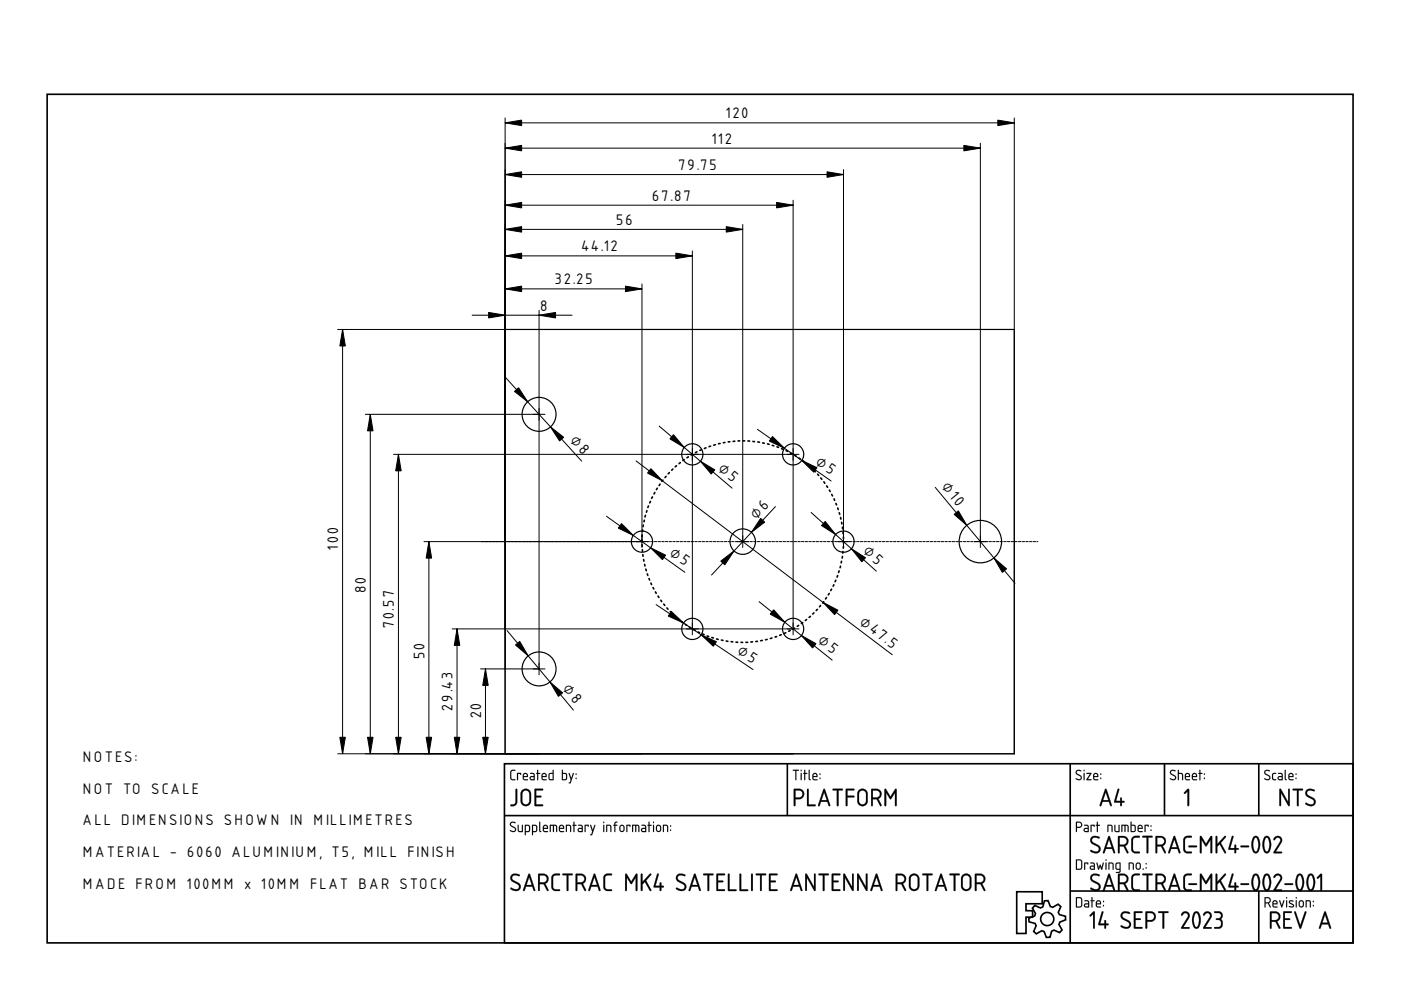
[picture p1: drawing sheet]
<svg xmlns="http://www.w3.org/2000/svg" width="297mm" height="210mm" viewBox="0 0 297 210" stroke-linecap="round" stroke-linejoin="round" font-family="sans-serif">
<defs><g id="words">
<g font-size="4">
<text x="154" y="25.1">120</text>
<text x="151" y="30.5">112</text>
<text x="143.8" y="36.1">79.75</text>
<text x="130.6" y="47.7">56</text>
<text x="138.2" y="42.5">67.87</text>
<text x="123.3" y="53.3">44.12</text>
<text x="114.5" y="65.9">8</text>
<text x="117.7" y="60.3">32.25</text>
<text x="120.7" y="93.5" transform="rotate(48 120.7 93.5)">⌀8</text>
<text x="152.1" y="99.6" transform="rotate(40 152.1 99.6)">⌀5</text>
<text x="172.8" y="98.4" transform="rotate(35 172.8 98.4)">⌀5</text>
<text x="199.5" y="103.3" transform="rotate(50 199.5 103.3)">⌀10</text>
<text x="160.4" y="110.3" transform="rotate(-47 160.4 110.3)">⌀6</text>
<text x="71.7" y="116.5" transform="rotate(-90 71.7 116.5)">100</text>
<text x="141.8" y="117.7" transform="rotate(36 141.8 117.7)">⌀5</text>
<text x="182.8" y="117.1" transform="rotate(42 182.8 117.1)">⌀5</text>
<text x="77.5" y="125.8" transform="rotate(-90 77.5 125.8)">80</text>
<text x="83.5" y="133.2" transform="rotate(-90 83.5 133.2)">70.57</text>
<text x="173.3" y="136.1" transform="rotate(39 173.3 136.1)">⌀5</text>
<text x="182.1" y="132.2" transform="rotate(37 182.1 132.2)">⌀47.5</text>
<text x="90" y="139.7" transform="rotate(-90 90 139.7)">50</text>
<text x="156.1" y="138.4" transform="rotate(34 156.1 138.4)">⌀5</text>
<text x="119.2" y="146.1" transform="rotate(50 119.2 146.1)">⌀8</text>
<text x="95.9" y="150.7" transform="rotate(-90 95.9 150.7)">29.43</text>
<text x="102" y="152.3" transform="rotate(-90 102 152.3)">20</text>
<text x="17.6" y="161.6">NOTES:</text>
<text x="17.6" y="168.3">NOT TO SCALE</text>
<text x="17.6" y="175">ALL DIMENSIONS SHOW N IN MILLIMETRES</text>
<text x="17.6" y="181.7">MATERIAL - 6060 ALUMINIUM, T5, MILL FINISH</text>
<text x="17.6" y="188.4">MADE FROM 100MM x 10MM FLAT BAR STOCK</text>
</g>
</g></defs>
<g fill="none" stroke="#000" stroke-width=".35">
<path d="M10 20h276.9v179.9h-276.9zM107 161.9h179.9v38h-179.9zM107 172.9h179.9M166.9 161.9v11M226.9 161.9v38M246.9 161.9v11M266.9 161.9v11M215.6 189.1h5.4v2.5h-3.5v1.5h1.4v1.4h-1.4v3.4h-1.9zM219.4 192l1.2 .5 .5-.2 .3-1.3h.8l.5 1.2 .5 .2 1.1-.7 .6 .5-.5 1.2 .2 .5 1.3 .4v.7l-1.2 .5-.2 .5 .7 1.2-.5 .5-1.2-.5-.5 .2-.4 1.3-.7 .1-.5-1.3-.5-.2-1.2 .7-.5-.5 .5-1.2-.2-.5-1.3-.4-.1-.7 1.3-.5 .1-.5-.6-1.2zM226.9 188.9h60M266.9 188.9v11"/>
<circle cx="222" cy="194.9" r="1.4"/>
</g>
<g fill="#000">
<path d="M251.8 167.3l.1-.1 .2 .2v3.3l-.2 .2-.1-.2v-2.9l-.5 .5-.3-.1z"/>
<path d="M108.2 174.4l.3-.2h.5l.3 .1-.1 .2a.48 .48 0 0 0-.5-.1 .48 .48 0 0 0-.3 .5l1 .8-.1 .6a.76 .76 0 0 1-1.2-.3l.8 .2 .3-.3-1.1-.9zM108.3 174.4l-.2 .6 .9 .5a.35 .35 0 0 1 .2 .4 .35 .35 0 0 1-.3 .3l-.7-.2v.2a.67 .67 0 0 0 .8 .2 .67 .67 0 0 0 .4-.7l-1.1-.9 .2-.4 .8 .1a.65 .65 0 0 0-1-.1zM109.8 174.9l.2 .1v1.1l.6 .1v-1.2l.2-.1v1.5h-.6l-.3-.1zM109.8 174.9l.1 1.4 .9 .1v-1.5l-.1 .1v1.2h-.5l-.2-.1v-1.1zM111.5 175.1v1.1h.5l.2-.2-.1-.8zM111.5 175.1l.7 .1-.1 1h-.6zM111.3 174.9h.8l.3 .4-.1 1-.8 .1-.1 .7-.1-.1zM111.3 174.9v2.1h.2v-.6h.5a.85 .85 0 0 0 .4-1v-.1a.77 .77 0 0 0-1-.4zM113 175.1v1.1h.6l.1-.2-.1-.8zM113 175.1l.7 .1-.1 1h-.6zM112.8 174.9h.9l.2 .4-.1 1-.8 .1-.1 .7-.1-.1zM112.8 174.9v2.1h.2v-.6h.5a.85 .85 0 0 0 .4-1v-.1a.77 .77 0 0 0-1-.4zM114.3 174.2l.2 .1v1.7l.3 .3-.2 .1-.3-.3zM114.4 174.3l-.1 1.8 .1 .2 .2 .1 .2-.1-.3-.3v-1.7zM115.4 175.2l-.1 .3h.7l-.2-.4zM115.4 175.2l.4-.1 .2 .5h-.7zM115.3 175a.56 .56 0 0 1 .7 0 .56 .56 0 0 1 .1 .8l-.8-.1 .1 .4 .8 .2-.7 .1a.92 .92 0 0 1-.2-1.4zM115.3 175l-.2 .4 .1 .9 1 .1v-.2h-.8l-.1-.3v-.2h.9l-.1-.6-.5-.2zM116.6 174.9l1.4 .1 .1 .3v1.1l-.2-.1-.1-1.1-.3-.1v1.2l-.1 .1-.2-.1v-1.2h-.4v1.2l-.2 .1zM116.6 174.9l.1 1.5 .1-1.3h.4l.2 1.3v-1.3l.5 .1 .1 1.2 .1-1.1a1.05 1.05 0 0 0-1.3-.4zM118.8 175.2l-.1 .3h.7l-.2-.4zM118.8 175.2l.4-.1 .2 .5h-.7zM118.7 175a.56 .56 0 0 1 .7 0 .56 .56 0 0 1 .1 .8l-.8-.1 .1 .4 .8 .2-.7 .1a.92 .92 0 0 1-.2-1.4zM118.7 175l-.2 .4 .1 .9 1 .1v-.2h-.8l-.1-.3v-.2h.9l-.1-.6-.4-.2zM120 174.9h.7l.3 .1 .1 1.4-.2-.1-.1-1.1-.6-.1v1.2l-.2 .1zM120 174.9v1.5l.2-.1v-1.2l.7 .1 .1 1.2 .1-.7a.7 .7 0 0 0-.3-.8 .7 .7 0 0 0-.8 0zM121.6 174.2l.2 .1v.6l.5 .1-.5 .1v1.2l-.1 .1-.1-.1v-1.2l-.3-.1 .3-.1zM121.6 174.2v.7l-.2 .1 .2 .1 .1 1.3 .1-1.3 .4-.1-.4-.1v-.6zM122.8 175.8l-.1 .3 .6 .1v-.5zM122.7 175.8l.7-.1v.5h-.7zM122.6 174.9h.7l.3 .3-.1 1.2h-.8l-.2-.2 .1-.5 .7-.2v-.3l-.7-.1zM122.6 174.9v.1l.7 .1 .1 .5-.8 .1-.1 .3 .1 .3 .9 .1v-1.2l-.2-.3zM124 174.9l.8 .1-.1 .3-.1-.2h-.4v1.2l-.1 .1-.2-.1zM124 174.9l.1 1.5 .1-1.3h.4l.1 .2 .1-.3zM125.1 174.9l.3 .1 .3 1 .3-1 .1-.1 .1 .1-.8 2.1-.3-.1 .3-.1 .2-.6zM125.2 174.9l.4 1.4-.2 .6-.3 .1 .3 .1 .8-2.1h-.2l-.3 1-.4-1zM127.9 174.9l.2 .1v1.3l-.1 .1-.1-.1zM127.9 174.9l.1 1.5 .1-1.4zM127.9 174.4a.15 .15 0 0 1 .3 0 .15 .15 0 0 1-.3 0zM127.9 174.2v.3h.2v-.3zM128.5 174.9h.7l.3 .1 .1 1.4-.2-.1-.1-1.1-.6-.1v1.2l-.2 .1zM128.6 174.9v1.5l.1-.1v-1.2l.7 .1 .1 1.2 .1-.7a.7 .7 0 0 0-.2-.8 .7 .7 0 0 0-.8 0zM130.4 174.3l.5-.1v.2l-.4 .1v.4l.4 .1-.4 .1v1.2l-.2 .1-.1-1.3-.2-.1 .2-.1zM130.4 174.3l-.1 .6-.3 .1 .3 .1v1.3l.1-1.3 .5-.1-.5-.1 .1-.3 .4-.2v-.2zM131.6 175.2v.8l.4 .2 .2-.2v-.7l-.2-.2zM131.6 175.1h.4l.2 .2v.7l-.2 .2-.4-.2zM131.5 175a.55 .55 0 0 1 .6-.1 .55 .55 0 0 1 .3 .5l-.1 .8-.2 .2h-.5l-.3-.5v-.7zM131.5 175l-.1 .2-.1 .8 .4 .4h.4l.3-.4v-.8l-.3-.3zM132.8 174.9l.9 .1-.1 .3-.1-.2h-.5v1.2l-.1 .1-.1-.1zM132.8 174.9l.1 1.5 .1-1.3h.5l.1 .2 .1-.3zM134 174.9l1.4 .1 .2 .3-.1 1.1-.2-.1v-1.1l-.4-.1v1.2l-.1 .1-.1-.1v-1.2h-.5v1.2l-.2 .1zM134.1 174.9l-.1 1.5 .2-.1v-1.2h.5l.1 1.3 .1-1.3h.4l.1 1.2 .1 .1 .1-1.1-.2-.3zM136.2 175.8v.3l.6 .1v-.5zM136.2 175.8l.6-.1v.5h-.6zM136 174.9h.8l.2 .3-.1 1.2h-.7l-.3-.2 .1-.5 .8-.2-.1-.3-.7-.1zM136 174.9v.1l.7 .1 .1 .5-.8 .1-.1 .3 .1 .3 1 .1v-1.2l-.3-.3zM137.5 174.2l.2 .1v.6l.5 .1-.5 .1v1.2l-.1 .1-.1-.1v-1.2l-.2-.1 .2-.1zM137.5 174.2v.7l-.2 .1 .2 .1 .1 1.3 .1-1.3 .4-.1-.4-.1v-.6zM138.5 174.9l.2 .1v1.3l-.1 .1-.2-.1zM138.5 174.9l.1 1.5 .1-1.4zM138.4 174.4a.15 .15 0 0 1 .3 0 .15 .15 0 0 1-.3 0zM138.5 174.2v.3h.1v-.3zM139.4 175.2l-.1 .8 .4 .2 .2-.2v-.7l-.2-.2zM139.4 175.1h.4l.2 .2-.1 .7-.2 .2-.4-.2zM139.3 175l.6-.1a.94 .94 0 0 1-.1 1.5h-.4l-.3-.4v-.8zM139.3 175l-.2 .2v.8l.3 .4h.4l.3-.4v-.8l-.3-.3zM140.6 174.9h.6l.4 .1v1.4l-.2-.1v-1.1l-.6-.1v1.2l-.2 .1zM140.6 174.9l.1 1.5v-1.3l.7 .1 .2 1.2 .1-1.1a.77 .77 0 0 0-1-.4zM142.1 175.9h.2v.3l-.2-.1zM142.1 175.9l.1 .3 .1-.2zM142.1 175h.2v.3h-.2zM142.1 175v.2h.2v-.2z"/>
<path d="M108.3 174.4a.64 .64 0 0 1 1 .1h-.1a.49 .49 0 0 0-.6-.1 .49 .49 0 0 0-.2 .5l.7 .5a.6 .6 0 0 1 .2 .8 .6 .6 0 0 1-.9 .1l-.3-.1 .1-.2a.51 .51 0 0 0 .6 .2 .51 .51 0 0 0 .4-.5l-1-.6-.1-.3zM109.8 174.9l.2 .1v1.1l.2 .1h.5v-1.2l.1-.1v1.5l-.9-.1zM111.5 175.1v1.1h.5l.2-1zM111.3 174.9a.77 .77 0 0 1 .9 .1 .77 .77 0 0 1 .2 .9l-.3 .5h-.6v.7h-.2zM113 175.1v1.1h.6l.1-1zM112.8 174.9a.77 .77 0 0 1 1 .1 .77 .77 0 0 1 .1 .9l-.2 .5h-.7v.7h-.2zM114.3 174.2l.2 .1v1.7l.3 .3-.2 .1-.3-.3zM115.4 175.2l-.1 .3h.7l-.2-.4zM115.3 175a.55 .55 0 0 1 .7 0 .55 .55 0 0 1 .1 .7h-.8l.1 .5 .8 .1-.7 .1a.91 .91 0 0 1-.2-1.4zM116.6 174.9h1.2a1.25 1.25 0 0 1 .2 1.5l-.1-1.2-.2-.1h-.2l-.1 1.3-.2-.1v-1.2h-.4v1.2l-.2 .1zM118.8 175.2l-.1 .3h.7l-.2-.4zM118.7 175a.55 .55 0 0 1 .7 0 .55 .55 0 0 1 .1 .7h-.8l.1 .5 .8 .1-.7 .1a.91 .91 0 0 1-.2-1.4zM120 174.9a.71 .71 0 0 1 .8 0 .71 .71 0 0 1 .3 .8l-.1 .7-.1-1.2-.7-.1v1.2l-.2 .1zM121.6 174.2l.2 .1v.6l.4 .1-.4 .1-.1 1.3-.1-1.3-.2-.1 .2-.1zM122.7 175.8l.1 .4h.5v-.5zM122.6 174.9h.7l.3 .4-.1 1.1h-.6a.44 .44 0 0 1-.4-.4 .44 .44 0 0 1 .4-.5h.4v-.3l-.7-.1zM124 174.9l.8 .1-.1 .3-.1-.2h-.4l-.1 1.3zM125.2 174.9l.1 .1 .4 1 .3-1h.2l-.8 2.1-.3-.1 .3-.1 .2-.6zM127.9 174.9l.2 .1-.1 1.4zM127.9 174.4a.15 .15 0 0 1 .3 0 .15 .15 0 0 1-.3 0zM128.5 174.9a.71 .71 0 0 1 .9 0 .71 .71 0 0 1 .2 .8l-.1 .7-.1-1.2-.7-.1v1.2l-.2 .1zM130.4 174.3l.5-.1v.2l-.4 .2v.3l.4 .1-.4 .1-.2 1.3-.1-1.3-.2-.1 .2-.1zM131.6 175.2l-.1 .7a.34 .34 0 0 0 .4 .3 .34 .34 0 0 0 .3-.4l-.1-.6zM131.5 175l.6-.1a.93 .93 0 0 1 0 1.5h-.4a.96 .96 0 0 1-.2-1.4zM132.8 174.9l.9 .1-.1 .3-.1-.2h-.5l-.1 1.3zM134.1 174.9h1.2a1.25 1.25 0 0 1 .2 1.5l-.2-1.2-.2-.1h-.2l-.1 1.3-.1-.1v-1.2h-.5v1.2l-.2 .1zM136.2 175.8l.1 .4h.5v-.5zM136 174.9h.7l.3 .4v1.1h-.7a.44 .44 0 0 1-.4-.4 .44 .44 0 0 1 .4-.5h.5v-.3l-.8-.1zM137.5 174.2l.2 .1v.6l.5 .1-.5 .1-.1 1.3-.1-1.3-.2-.1 .2-.1zM138.5 174.9l.2 .1-.1 1.4zM138.4 174.4a.15 .15 0 0 1 .3 0 .15 .15 0 0 1-.3 0zM139.4 175.2l-.1 .7a.34 .34 0 0 0 .4 .3 .34 .34 0 0 0 .3-.4l-.1-.6zM139.3 175l.6-.1a.93 .93 0 0 1-.1 1.5h-.4a.96 .96 0 0 1-.1-1.4zM140.6 174.9a.71 .71 0 0 1 .8 0 .71 .71 0 0 1 .3 .8l-.1 .7-.2-1.2-.6-.1v1.2l-.2 .1zM142.1 175.9h.2v.2h-.2zM142.1 175h.2v.3h-.2z"/>
<path d="M108.3 163.3l1-.1v.2l-.8 .1-.1 1.4 .1 .2 .8 .1v.2h-.8l-.3-.3v-1.4zM108.4 163.4l-.2 .3v1.4l.3 .3h.7v-.1l-.6-.1-.2-.2v-1.2l.2-.4h.6v-.2h-.5zM109.6 163.9l.9 .1-.1 .3-.1-.2h-.5v1.2l-.1 .1-.1-.1zM109.7 163.9v1.5l.1-1.3h.5l.1 .2 .1-.3zM111.1 164.2v.3h.6l-.2-.4zM111.1 164.2l.5-.1 .1 .5h-.7zM111 164l.4-.1a.56 .56 0 0 1 .5 .3 .56 .56 0 0 1-.1 .6h-.7v.3l.9 .2-.7 .1a.92 .92 0 0 1-.3-1.4zM111 164l-.2 .4 .2 .9 .3 .1h.6v-.1l-.8-.1-.1-.3v-.2h.9l-.1-.6-.4-.2zM112.6 164.8v.3l.6 .1v-.4zM112.5 164.8l.7-.1v.5h-.6zM112.4 163.9h.7l.3 .3-.1 1.2h-.8l-.2-.2 .1-.5 .8-.2-.1-.3-.7-.1zM112.4 163.9l.1 .2h.6l.1 .5-.8 .1-.1 .3 .1 .3 .9 .1v-1.2l-.2-.3zM113.9 163.2l.2 .1v.6l.5 .1-.5 .1v1.2l-.1 .1-.1-.1v-1.2l-.3-.1 .3-.1zM113.9 163.3v.6l-.2 .1 .2 .1 .1 1.3 .1-1.3 .4-.1-.4-.1v-.6zM115.1 164.2l-.1 .3h.7l-.2-.4zM115.1 164.2l.4-.1 .2 .5h-.7zM115 164l.4-.1a.56 .56 0 0 1 .5 .3 .56 .56 0 0 1-.1 .6h-.8l.1 .3 .8 .2-.7 .1a.92 .92 0 0 1-.2-1.4zM115 164l-.2 .4 .1 .9 .3 .1h.7v-.1l-.8-.1-.1-.3v-.2h.9l-.1-.6-.4-.2zM116.6 164.1l-.1 .1a.73 .73 0 0 0 .3 1h.4v-1.1zM116.6 164.1h.6v1.1l-.7-.1zM116.4 164l.8-.1v-.6l.2-.1v2.2l-1-.1-.1-.3zM116.4 164l-.1 1 .1 .3 .9 .1 .1-2.1h-.2v.6zM119.3 164.1v1.1h.5a.76 .76 0 0 0 0-1.1zM119.3 164.1h.7a.79 .79 0 0 1-.2 1.1h-.5zM119.1 163.2l.3 .1-.1 .6h.7l.2 .3v1l-.2 .2-.9-.1zM119.2 163.2l-.1 2.1 .9 .1 .2-.4v-.8l-.2-.3h-.7v-.6zM120.6 163.9l.2 .1 .3 1 .3-1 .2-.1 .1 .1-.8 2.1-.3-.1 .2-.1 .2-.6zM120.6 163.9l.4 1.4-.2 .6-.2 .1 .3 .1 .8-2.1h-.2l-.4 1-.3-1zM122 164.9h.2v.3h-.2zM122.1 164.9v.2h.1v-.2zM122 164h.2v.3h-.2zM122.1 164v.2l.1 .1v-.3z"/>
<path d="M108.3 163.4l.9-.2v.2l-.6 .1-.2 .1v1.3l.2 .3h.6l.1 .2h-.8l-.3-.3v-1.4zM109.6 163.9l.9 .1-.1 .3-.1-.2h-.5l-.1 1.3zM111.1 164.2v.3h.6l-.2-.4zM111 164a.55 .55 0 0 1 .8 0 .55 .55 0 0 1 0 .8h-.7l.1 .4 .7 .1-.6 .1a.91 .91 0 0 1-.3-1.4zM112.6 164.8v.4h.6v-.4zM112.4 163.9h.7l.3 .4-.1 1.1h-.6a.44 .44 0 0 1-.4-.4 .44 .44 0 0 1 .4-.5h.5l-.1-.3-.7-.1zM113.9 163.2l.2 .1v.6l.4 .1-.4 .1-.1 1.3-.1-1.3-.2-.1 .2-.1zM115.1 164.2l-.1 .3h.7l-.2-.4zM115 164a.55 .55 0 0 1 .7 0 .55 .55 0 0 1 .1 .8h-.8l.1 .4 .8 .1-.7 .1a.91 .91 0 0 1-.2-1.4zM116.6 164.1l-.1 .1a.63 .63 0 0 0 0 .7 .63 .63 0 0 0 .7 .3v-1.1zM116.4 164l.8-.1v-.6l.2-.1v2.2h-.8l-.3-.2zM119.3 164.1v1.1h.5a.78 .78 0 0 0 .2-1zM119.2 163.2l.1 .1v.6h.7l.2 .3v.8l-.2 .4-.9-.1zM120.6 163.9l.2 .1 .3 1 .4-1h.2l-.8 2.1-.3-.1 .2-.1 .2-.6zM122.1 164.9h.1v.2h-.1zM122.1 164h.1v.3h-.1z"/>
<path d="M109.3 167.3h.3l.1 .1v2.6a.92 .92 0 0 1-.5 .9 .92 .92 0 0 1-1-.2v-.1l.8-.1 .2-.3zM109.4 167.3l-.1 2.9-.4 .4h-.6l.1 .3 .8-.1 .4-.5v-2.9zM111 167.8l-.2 .5v1.8l.2 .3 .7 .1 .3-.1 .2-.4v-1.9l-.2-.3-.4-.2zM111 167.8a.75 .75 0 0 1 .8-.2 .75 .75 0 0 1 .5 .7v1.5a.77 .77 0 0 1-.8 .8 .77 .77 0 0 1-.8-.7v-1.6zM110.7 167.5l.8-.3 .8 .3 .3 .5v1.8a1.13 1.13 0 0 1-1.1 1.2 1.13 1.13 0 0 1-1.1-1.1v-1.9zM110.7 167.6l-.3 .7v1.8l.6 .7 .8 .1 .5-.3 .2-.5v-2.1l-.2-.5-.5-.2h-.6zM113.4 167.3h1.7v.3h-.1h-1.3v1.1h.9l.2 .2-.2 .2h-.9v1.5l1.3-.1 .1 .1v.3h-1.8zM113.4 167.3v3.6h1.7l-.1-.3h-1.4v-1.6h1l.2-.1-.2-.2h-1v-1.1h1.4l.1-.3z"/>
<path d="M109.3 167.3h.3l.1 .1v2.6a.91 .91 0 0 1-.6 .8 .91 .91 0 0 1-.9-.1l.2-.1a.66 .66 0 0 0 .9-.6zM111 167.8l-.3 .5v1.6a.75 .75 0 0 0 .8 .7 .75 .75 0 0 0 .7-.8v-1.5a.75 .75 0 0 0-.4-.6 .75 .75 0 0 0-.8 .1zM110.7 167.5a1.1 1.1 0 0 1 1.2-.2 1.1 1.1 0 0 1 .7 1v1.5a1.1 1.1 0 0 1-1.1 1.1 1.1 1.1 0 0 1-1.1-1v-1.9zM113.4 167.3h1.7v.2l-.1 .1h-1.3v1.1h.9l.2 .2-.2 .2h-.9v1.5h1.3l.1 .3h-1.7z"/>
<path d="M168.1 163.2h1.2l.1 .1-.6 .1 .1 1.9-.2 .1-.1-.1v-1.9h-.5zM168.1 163.2v.2h.5l.1 2 .1-2 .6-.1zM169.8 163.9l.2 .1v1.3l-.1 .1-.2-.1zM169.8 163.9l.1 1.5 .1-1.4zM169.7 163.4a.2 .2 0 0 1 .4 0 .2 .2 0 0 1-.4 0zM169.8 163.2v.3h.1v-.3zM170.5 163.2l.2 .1v.6l.5 .1-.5 .1v1.2l-.1 .1-.1-.1v-1.2l-.2-.1 .2-.1zM170.5 163.3v.6l-.2 .1 .2 .1 .1 1.3 .1-1.3 .4-.1-.4-.1v-.6zM171.5 163.2l.2 .1v1.7l.2 .3-.1 .1-.4-.3zM171.5 163.3v1.8l.3 .3-.1-2.1zM172.5 164.2l-.1 .3h.7l-.2-.4zM172.5 164.2l.4-.1 .2 .5h-.7zM172.4 164l.4-.1a.56 .56 0 0 1 .5 .3 .56 .56 0 0 1-.1 .6h-.8l.1 .3 .8 .2-.6 .1a.92 .92 0 0 1-.3-1.4zM172.4 164l-.2 .4 .2 .9 .3 .1h.6v-.1l-.8-.1-.1-.3v-.2h.9l-.1-.6-.4-.2zM173.8 164.9h.1v.3h-.1zM173.8 164.9v.2h.1v-.2zM173.8 164h.1l.1 .3h-.2zM173.8 164v.2l.1 .1v-.3z"/>
<path d="M168.1 163.2l1.3 .1-.6 .1-.1 2-.1-2h-.5zM169.8 163.9l.2 .1-.1 1.4zM169.8 163.4a.14 .14 0 0 1 .2 0 .14 .14 0 0 1-.2 0zM170.5 163.2l.2 .1v.6l.5 .1-.5 .1-.1 1.3-.1-1.3-.2-.1 .2-.1zM171.5 163.2l.2 .1v1.7l.2 .3-.1 .1-.3-.3zM172.5 164.2l-.1 .3h.7l-.2-.4zM172.4 164a.55 .55 0 0 1 .8 0 .55 .55 0 0 1 0 .8h-.8l.1 .4 .8 .1-.6 .1a.91 .91 0 0 1-.3-1.4zM173.8 164.9h.1v.2h-.1zM173.8 164h.1v.3h-.1z"/>
<path d="M168.7 167.6v1.5h.8a.75 .75 0 0 0 .6-.8 .75 .75 0 0 0-.7-.7zM168.3 167.3l.2-.1a1.69 1.69 0 0 1 1.7 .4 1.1 1.1 0 0 1 .2 1.2 1.1 1.1 0 0 1-.9 .6h-.8v1.3l-.1 .2h-.3zM171.1 167.3h.3l.1 .1v3.2h1.2h.2v.3h-1.8zM174.6 167.3l.3 .1 1.1 3.3-.2 .2-.4-.9h-1.3l-.4 .9-.3-.1zM174.7 168l-.5 1.7h1.1zM176.6 167.3l1.9-.1 .2 .2-.2 .2h-.7v3.1l-.2 .2-.2-.2v-3.1l-.8-.1zM179.4 167.3l1.6-.1 .2 .2-.2 .2h-1.3v1.1h1.3l.2 .2-.2 .2h-1.3v1.6l-.2 .2-.2-.2zM182.4 167.8l-.3 .5v1.6a.75 .75 0 0 0 .8 .7 .75 .75 0 0 0 .7-.8v-1.5a.75 .75 0 0 0-.4-.6 .75 .75 0 0 0-.8 .1zM182.1 167.5a1.1 1.1 0 0 1 1.2-.2 1.1 1.1 0 0 1 .7 1v1.5a1.1 1.1 0 0 1-1.1 1.1 1.1 1.1 0 0 1-1.1-1v-1.9zM185.1 167.6v1.5a1.06 1.06 0 0 0 1.5-.8l-.1-.3-.5-.4zM184.7 167.3h.2a1.71 1.71 0 0 1 1.8 .4 1.12 1.12 0 0 1-.5 1.7l.7 1.2v.3l-.3-.1-.7-1.3h-.8v1.2l-.1 .2h-.3zM187.6 167.3h.3l.9 1.6 1-1.6h.3v3.6h-.3v-.2v-2.6l-1 1.4-.9-1.4v2.6l-.1 .2h-.2z"/>
<path d="M168.7 167.6v1.5l.9-.1 .3-.1a.74 .74 0 0 0 .2-.8 .74 .74 0 0 0-.7-.5zM168.6 167.6h.8a.77 .77 0 0 1 .8 .7 .77 .77 0 0 1-.7 .8h-.9zM168.3 167.3l.2-.1a1.71 1.71 0 0 1 1.7 .4 1.11 1.11 0 0 1 .2 1.2 1.11 1.11 0 0 1-.9 .7l-.8-.1v1.3l-.1 .2h-.3zM168.4 167.3l-.1 3.4 .2 .2 .1-.2 .1-1.3a1.49 1.49 0 0 0 1.6-.4 1.1 1.1 0 0 0-.9-1.7zM171.1 167.3h.3l.1 .1v3.2l1.2-.1 .2 .1v.3h-1.8zM171.2 167.3v3.6h1.7v-.3h-.2h-1.3v-3.2zM174.6 167.3l.3 .1 1.1 3.2-.2 .4-.2-.2-.2-.8h-1.3l-.4 .9h-.2l-.1-.1zM174.7 167.3l-1.2 3.5 .1 .1 .2-.1 .2-.8h1.4l.4 .9 .2-.2-1.1-3.3zM174.7 168l-.5 1.7h1.1zM174.7 167.9l.6 1.8h-1.2zM176.5 167.3l2-.1 .2 .2-.2 .2h-.7v3.1l-.2 .3-.2-.3v-3.1h-.9zM176.6 167.3v.2l.9 .1v3.1l.1 .2 .2-.2v-3.1h.7l.2-.2-.2-.1zM179.3 167.3l1.7-.1 .2 .2-.2 .2h-1.3v1.1h1.3l.2 .2-.2 .2h-1.3v1.6l-.2 .2-.2-.2zM179.4 167.3l-.1 3.4 .2 .2 .2-.2v-1.7h1.3l.1-.1-.1-.2h-1.3v-1.1h1.3l.1-.2-.1-.1zM182.4 167.8l-.3 .5 .1 1.8 .2 .3 .6 .1 .3-.1 .3-.4v-1.9l-.2-.3-.4-.2zM182.4 167.8a.78 .78 0 0 1 .8-.2 .78 .78 0 0 1 .4 .7v1.5a.77 .77 0 0 1-.7 .8 .77 .77 0 0 1-.8-.7v-1.6zM182.1 167.5l.8-.3 .7 .3 .4 .5v1.8a1.13 1.13 0 0 1-1.1 1.2 1.13 1.13 0 0 1-1.2-1.1l.1-1.9zM182.1 167.6l-.3 .7v1.8l.5 .7 .8 .1 .5-.3 .3-.5v-2.1l-.3-.5-.5-.2h-.5zM185.1 167.6v1.5a1.04 1.04 0 0 0 1.4-.8l-.3-.6zM185 167.6h1l.3 .2a.67 .67 0 0 1 .1 1.1l-.4 .2h-1zM184.7 167.3l.2-.1a1.74 1.74 0 0 1 1.8 .4 1.1 1.1 0 0 1-.5 1.8l.7 1.2v.3l-.4-.1-.6-1.3h-.8v1.2l-.1 .2h-.3zM184.8 167.3v3.6h.1l.1-.2v-1.3h.9l.7 1.4 .2 .1 .1-.3-.7-1.2 .6-.5a1.06 1.06 0 0 0-.9-1.6zM187.5 167.3h.4l.9 1.6 1-1.6h.3v3.6h-.3l-.1-.2v-2.6l-.9 1.4-.9-1.4v2.6v.2h-.4zM187.6 167.3v3.6h.1l.2-.2v-2.7l.9 1.4 1-1.4v2.7l.1 .2h.2v-3.6h-.3l-1 1.7-.9-1.7z"/>
<path d="M228.2 163.4l.2-.2h.6l.2 .2v.2a.48 .48 0 0 0-.6-.1 .48 .48 0 0 0-.3 .4l1 .8-.1 .6a.76 .76 0 0 1-1.1-.3l.8 .2 .2-.3-1-.9zM228.2 163.4l-.1 .6 .8 .6a.35 .35 0 0 1 .3 .3 .35 .35 0 0 1-.4 .3l-.7-.1 .7 .3a.54 .54 0 0 0 .6-.4 .54 .54 0 0 0-.4-.6l-.7-.4v-.3l.3-.3 .6 .1a.65 .65 0 0 0-1-.1zM229.8 163.9l.2 .1v1.3l-.2 .1-.1-.1zM229.8 163.9v1.5l.1-1.4zM229.7 163.4a.2 .2 0 0 1 .4 0 .2 .2 0 0 1-.4 0zM229.8 163.2v.3h.1v-.3zM230.3 163.9h1.1l-.8 1.3h.7l.1 .2h-1.1l.8-1.3h-.7zM230.4 163.9v.2h.7l-.7 1.3h1l-.1-.2h-.7l.8-1.3zM232 164.2v.3h.6l-.1-.4zM232 164.2l.5-.1 .2 .5h-.7zM231.9 164l.4-.1a.56 .56 0 0 1 .5 .3 .56 .56 0 0 1 0 .6h-.8v.3l.9 .2-.7 .1a.92 .92 0 0 1-.3-1.4zM232 164l-.2 .4 .1 .9 .3 .1h.6v-.1l-.7-.1-.1-.3v-.2h.8l-.1-.6-.4-.2zM233.3 164.9h.2v.3h-.2zM233.3 164.9v.2h.2v-.2zM233.3 164h.2v.3h-.2zM233.3 164v.2l.2 .1v-.3z"/>
<path d="M228.2 163.4a.64 .64 0 0 1 1 .1 .49 .49 0 0 0-.6-.1 .49 .49 0 0 0-.3 .6l.7 .4a.6 .6 0 0 1 .3 .8 .6 .6 0 0 1-1 .1l-.2-.1 .1-.2a.51 .51 0 0 0 .6 .2 .51 .51 0 0 0 .3-.5l-.9-.6-.2-.3zM229.8 163.9l.2 .1-.2 1.4zM229.7 163.4a.15 .15 0 0 1 .3 0 .15 .15 0 0 1-.3 0zM230.3 163.9h1.1l-.8 1.3h.7l.1 .2h-1l.7-1.3h-.7zM232 164.2v.3h.6l-.1-.4zM231.9 164a.55 .55 0 0 1 .8 0 .55 .55 0 0 1 .1 .8h-.8l.1 .4 .8 .1-.7 .1a.91 .91 0 0 1-.3-1.4zM233.3 164.9h.2v.2h-.2zM233.3 164h.2v.3h-.2z"/>
<path d="M228.3 174.4v.9h.5a.45 .45 0 0 0 .4-.5 .45 .45 0 0 0-.4-.4zM228.2 174.2h.6a.66 .66 0 0 1 .6 .7 .66 .66 0 0 1-.6 .6h-.5v.8l-.2 .1zM230 175.8l.1 .4h.5v-.5zM229.9 174.9h.7l.2 .4v1.1h-.6a.44 .44 0 0 1-.5-.4 .44 .44 0 0 1 .5-.5h.4v-.3l-.7-.1zM231.3 174.9l.8 .1-.1 .3-.1-.2h-.5l-.1 1.3zM232.6 174.2l.2 .1v.6l.4 .1-.4 .1-.1 1.3-.1-1.3-.3-.1 .3-.1zM234.8 174.9a.71 .71 0 0 1 .9 0 .71 .71 0 0 1 .2 .8l-.1 .7-.1-1.2-.7-.1v1.2l-.2 .1zM236.3 174.9l.2 .1v1.1l.2 .1h.5v-1.2l.1-.1v1.5l-.9-.1zM237.8 174.9h1.2a1.25 1.25 0 0 1 .2 1.5l-.1-1.2-.3-.1h-.2l-.1 1.3-.1-.1v-1.2h-.4v1.2l-.2 .1zM239.9 175.1v1.1h.4a.78 .78 0 0 0 .2-1zM239.7 174.2l.2 .1v.6h.7l.2 .3v.8l-.3 .4-.8-.1zM241.5 175.2l-.1 .3h.7l-.2-.4zM241.4 175a.55 .55 0 0 1 .7 0 .55 .55 0 0 1 .1 .7h-.8l.1 .5 .8 .1-.7 .1a.91 .91 0 0 1-.2-1.4zM242.7 174.9l.9 .1-.1 .3-.2-.2h-.4l-.1 1.3zM243.9 175.9h.2v.2h-.2zM243.9 175h.2v.3h-.2z"/>
<path d="M228.3 174.4v.9l.8-.1 .1-.3-.1-.3zM228.3 174.4h.5a.46 .46 0 0 1 .4 .4 .46 .46 0 0 1-.4 .5h-.5zM228.1 174.2h.9l.3 .2a.67 .67 0 0 1 .1 .7 .67 .67 0 0 1-.6 .5l-.5-.1 .1 .8-.3 .1zM228.2 174.3v2.1l.1-.9a.87 .87 0 0 0 1-.3v.1a.66 .66 0 0 0-.5-1.1zM230 175.8v.3l.6 .1v-.5zM230 175.8l.6-.1v.5h-.6zM229.9 174.9h.7l.2 .3v1.2h-.8l-.2-.2v-.5l.8-.2-.1-.3-.6-.1zM229.9 174.9v.1l.7 .1v.5l-.7 .1-.1 .3 .1 .3 .9 .1v-1.2l-.2-.3zM231.2 174.9l.9 .1-.1 .3-.1-.2h-.5l.1 1.2-.2 .1-.1-.1zM231.3 174.9v1.5l.1-1.3h.5l.1 .2 .1-.3zM232.6 174.2l.2 .1v.6l.4 .1-.4 .1v1.2l-.1 .1-.2-.1 .1-1.2-.3-.1 .3-.1zM232.6 174.2v.7l-.2 .1 .2 .1 .1 1.3 .1-1.3 .4-.1-.4-.1v-.6zM234.8 174.9h.7l.3 .1 .1 1.4-.2-.1-.1-1.1-.6-.1v1.2l-.2 .1zM234.8 174.9v1.5l.2-.1v-1.2l.7 .1 .1 1.2 .1-.7a.7 .7 0 0 0-.3-.8 .7 .7 0 0 0-.8 0zM236.3 174.9l.2 .1v1.1l.6 .1v-1.2l.3-.1v1.5h-.7l-.3-.1zM236.3 174.9l.1 1.4 .9 .1v-1.5l-.1 .1v1.2h-.5l-.2-.1v-1.1zM237.8 174.9l1.4 .1 .1 .3v1.1l-.2-.1-.1-1.1-.4-.1v1.2l-.1 .1-.1-.1v-1.2h-.4v1.2l-.2 .1zM237.8 174.9v1.5l.1-.1v-1.2h.5l.1 1.3 .1-1.3h.4l.1 1.2 .2 .1v-1.1l-.2-.3zM239.9 175.1v1.1h.4a.76 .76 0 0 0 .1-1.1zM239.9 175.1h.6a.79 .79 0 0 1-.2 1.1h-.4zM239.7 174.2l.2 .1v.6h.7l.2 .2v1.1l-.3 .2-.8-.1zM239.7 174.2v2.1l.8 .1 .3-.4v-.8l-.2-.3h-.7v-.6zM241.5 175.2l-.1 .3h.7l-.2-.4zM241.5 175.2l.4-.1 .2 .5h-.7zM241.4 175a.56 .56 0 0 1 .7 0 .56 .56 0 0 1 .1 .8l-.8-.1 .1 .4 .8 .2-.7 .1a.92 .92 0 0 1-.2-1.4zM241.4 175l-.2 .4 .1 .9 .9 .1v-.2h-.7l-.1-.3v-.2h.8l-.1-.6-.4-.2zM242.7 174.9l.9 .1-.1 .3-.2-.2h-.4v1.2l-.1 .1-.1-.1zM242.7 174.9l.1 1.5 .1-1.3h.5l.1 .2 .1-.3zM243.9 175.9h.2v.3l-.2-.1zM244 175.9v.3l.1-.3zM243.9 175h.2v.3h-.2zM244 175v.2h.1v-.2z"/>
<path d="M231.4 177.5l.4-.3 .9 .1 .4 .2v.2l-.1 .1a.91 .91 0 0 0-1.5 .4l.4 .5a1.92 1.92 0 0 1 1.4 1v.6l-.2 .4a1.47 1.47 0 0 1-2-.3l.2-.2 1.1 .3h.3l.2-.3a.55 .55 0 0 0-.3-.7l-1.3-.8-.2-.5zM231.4 177.5a.91 .91 0 0 0 .3 1.5l.9 .5a.64 .64 0 0 1 .3 .9 .64 .64 0 0 1-1 .1l-.6-.3-.1 .2 .1 .2a1.13 1.13 0 0 0 1.3 .3 1.13 1.13 0 0 0 .7-1.2l-.5-.6-.9-.4a.56 .56 0 0 1-.3-.9l.3-.2 1.1 .1 .1-.1a1.41 1.41 0 0 0-1.7-.1zM235 177.3l.3 .1 1.1 3.2-.1 .3-.3-.1-.2-.8h-1.3l-.4 .9h-.2l-.1-.1zM235.1 177.3l-1.2 3.5 .1 .1 .2-.1 .2-.8h1.4l.4 .9 .2-.2-1.1-3.3zM235.1 178l-.5 1.6h1.1zM235.1 177.9l.6 1.8h-1.2zM237.4 177.6v1.5h.8a.73 .73 0 0 0 .7-.7 .73 .73 0 0 0-.7-.8zM237.4 177.6h1l.3 .2a.67 .67 0 0 1 0 1l-.3 .3h-1zM237.1 177.3h1.4l.5 .3a1.1 1.1 0 0 1-.4 1.8l.6 1.2v.3l-.3-.1-.7-1.4h-.8v1.3v.2h-.3zM237.1 177.3v3.6l.3-.2v-1.3h.8l.7 1.4 .3 .1v-.3l-.7-1.3 .6-.4a1.06 1.06 0 0 0-.9-1.6zM240.1 177.5l.4-.3 1.2 .1-.1 .3-1.2 .2-.2 2.2 .2 .4 .3 .2h1v.3h-1.2l-.6-.5-.1-2.3zM240.2 177.5l-.3 .6 .1 2.3 .5 .5h1l.1-.3h-.9l-.4-.3-.1-2.2 .3-.4 1-.1 .2-.2a1.48 1.48 0 0 0-1.5 .1zM242.2 177.3l2-.1 .2 .2-.2 .2h-.7v3.1l-.2 .2-.2-.2v-3.1l-.9-.1zM242.2 177.3v.2l.9 .1v3.1l.2 .2 .1-.2v-3.1h.8l.2-.2-.2-.1zM245.3 177.6v1.5h.8a.73 .73 0 0 0 .7-.7 .73 .73 0 0 0-.7-.8zM245.3 177.6h1l.3 .2a.67 .67 0 0 1 .1 1l-.4 .3h-1zM245 177.3h1.4l.6 .3a1.1 1.1 0 0 1-.5 1.8l.7 1.2v.3l-.4-.1-.6-1.4h-.9l.1 1.3-.1 .2h-.3zM245.1 177.3l-.1 3.6 .3-.2v-1.3h.9l.7 1.4 .2 .1 .1-.3-.7-1.3 .6-.4a1.06 1.06 0 0 0-1-1.6zM248.9 177.3l.3 .1 1.1 3.2-.2 .3-.2-.1-.2-.8h-1.4l-.3 .9h-.3v-.1zM248.9 177.3l-1.2 3.5 .2 .1 .1-.1 .3-.8h1.4l.4 .9 .1-.2-1.1-3.3zM249 178l-.6 1.6h1.1zM249 177.9l.6 1.8h-1.2zM251.1 177.5l.4-.3 1.2 .1v.3l-1.3 .2-.1 2.2 .1 .4 .3 .2h1v.3h-1.2l-.6-.5v-2.3zM251.2 177.5l-.3 .6 .1 2.3 .5 .5h1l.2-.3h-1l-.4-.3-.1-2.2 .3-.4 1-.1 .2-.2a1.48 1.48 0 0 0-1.5 .1zM252 179.3h1.6l.2 .2-.2 .2h-1.5l-.1-.1zM252 179.3l.1 .3h1.5l.2-.1-.2-.2zM254.4 177.3h.4l.9 1.6 .9-1.6h.4v3.6h-.3l-.1-.2v-2.6l-.9 1.4-1-1.4 .1 2.6-.1 .2h-.3zM254.5 177.3v3.6l.2-.1v-.1v-2.7l1 1.5 1-1.5v2.7v.1h.2v-3.5h-.2l-1 1.7-1-1.7zM257.8 177.3h.3v.1v1.6l1.5-1.7a.21 .21 0 0 1 .3 0 .21 .21 0 0 1 0 .3l-1.1 1.1 1.1 2.1-.1 .1-.2-.1-1-1.8-.5 .5v1.2l-.2 .2-.2-.2zM257.8 177.3v3.5h.2l.1-.1v-1.2l.5-.6 1 1.9 .2 .1 .1-.2-1.1-2 1-1.1 .1-.3h-.3l-1.5 1.7v-1.6zM261.2 177.2l.3 .1v.1l-.7 2.4h.9v-.5l.2-.2 .2 .2v.5h.4l.2 .2-.3 .2h-.3v.5l-.2 .2-.2-.2v-.5h-1.1l-.2-.2zM261.2 177.3l-.7 2.7 .1 .2 1.1-.1v.6l.2 .2 .2-.2v-.6l.3 .1 .2-.2-.1-.2h-.4l-.1-.7h-.2l-.1 .7h-.9l.7-2.4v-.1zM263 179.3h1.7l.2 .2-.3 .2h-1.4l-.2-.1zM263.1 179.3l.1 .3h1.4l.2-.1-.1-.2zM266.1 177.6l-.4 1.3a2.09 2.09 0 0 0 .5 1.6l.3-.1 .2-.6 .1-1.2-.3-.9zM266.1 177.6h.1a2.19 2.19 0 0 1 .6 1.9l-.2 .9-.5 .2-.3-.5-.1-1 .1-.8zM265.8 177.4l.5-.2 .5 .3 .4 1.1-.1 .9a1.2 1.2 0 0 1-1.1 1.4l-.4-.5-.3-1.2 .2-1.2zM265.9 177.4l-.4 .6-.2 1.1a2.19 2.19 0 0 0 .7 1.8h.4l.4-.3a2.96 2.96 0 0 0-.4-3.3zM268.4 177.6l-.4 1.3a2.09 2.09 0 0 0 .6 1.6l.3-.1 .1-.6 .1-1.2-.3-.9zM268.4 177.6h.2a2.19 2.19 0 0 1 .5 1.9l-.2 .9-.5 .2-.2-.5-.2-1 .1-.8zM268.2 177.4l.4-.2 .5 .3 .4 1.1v.9a1.2 1.2 0 0 1-1.1 1.4l-.5-.5-.3-1.2 .2-1.2zM268.2 177.4l-.3 .6-.2 1.1a2.19 2.19 0 0 0 .7 1.8h.4l.3-.3a2.96 2.96 0 0 0-.3-3.3zM270.2 177.5l.5-.3 .5 .1 .6 .5v.7l-1.3 2.1h1.1l.3 .2-.3 .1h-1.6v-.3l1.3-2.1a.58 .58 0 0 0-.2-.9 .58 .58 0 0 0-.8 .5l-.3-.1zM270.3 177.5l-.3 .5 .2 .1 .2-.1a.56 .56 0 0 1 .4-.4 .56 .56 0 0 1 .5 .2l.2 .5-1.5 2.3 .1 .3h1.7l-.2-.3h-1.2l1.3-1.9a.94 .94 0 0 0-.5-1.4h-.5z"/>
<path d="M231.4 177.5a1.41 1.41 0 0 1 1.8 .1l-.2 .2a.92 .92 0 0 0-1.5 .4l.4 .5a1.9 1.9 0 0 1 1.4 1 1.07 1.07 0 0 1-.5 1.2 1.07 1.07 0 0 1-1.2-.2l-.4-.2 .1-.3a1.19 1.19 0 0 0 1.7 0 .58 .58 0 0 0-.4-.7l-1.3-.9-.2-.4zM235 177.3l.3 .1 1.1 3.3-.2 .2-.4-.9h-1.3l-.4 .9-.3-.1zM235.1 178l-.5 1.6h1.1zM237.4 177.6v1.5a1.06 1.06 0 0 0 1.5-.8l-.1-.3-.4-.4zM237.1 177.3h.1a1.71 1.71 0 0 1 1.8 .4 1.12 1.12 0 0 1-.4 1.7l.6 1.2v.3l-.3-.1-.7-1.4h-.8v1.3l-.1 .2h-.2zM240.1 177.5a1.46 1.46 0 0 1 1.6-.1l-.2 .2-1 .1-.3 .4 .1 2.2 .4 .3h.9l-.1 .3h-1l-.6-.5v-2.3zM242.2 177.3l2-.1 .2 .2-.2 .2h-.7v3.1l-.2 .2-.2-.2v-3.1l-.9-.1zM245.3 177.6v1.5a1.06 1.06 0 0 0 1.5-.8v-.3l-.5-.4zM245 177.3h.2a1.71 1.71 0 0 1 1.8 .4 1.12 1.12 0 0 1-.5 1.7l.7 1.2-.1 .3-.3-.1-.6-1.4h-.9v1.3v.2h-.3zM248.9 177.3l.3 .1 1 3.3-.1 .2-.4-.9h-1.4l-.3 .9-.3-.1zM249 178l-.6 1.6h1.1zM251.2 177.5a1.46 1.46 0 0 1 1.5-.1l-.2 .2-1 .1-.3 .4 .1 2.2 .4 .3h1l-.2 .3h-1l-.5-.5-.1-2.3zM252 179.3h1.6l.2 .2-.2 .1h-1.5h-.1zM254.5 177.3h.2l1 1.6 1-1.6h.3v3.6h-.3l-.1-.2v-2.6l-.9 1.4-.9-1.4v2.6l-.1 .2h-.3zM257.8 177.3l.3 .1v1.6l1.5-1.7h.3l-.1 .3-1 1.1 1.1 1.9a.18 .18 0 0 1 0 .3 .18 .18 0 0 1-.3-.1l-1-1.8-.5 .5-.1 1.4h-.2zM261.2 177.3h.3v.1l-.7 2.4h.9v-.5l.2-.2 .2 .2v.5h.4l.1 .2-.5 .2v.5l-.2 .2-.2-.2v-.5h-1.1l-.2-.2zM263 179.3h1.7l.1 .2-.2 .1h-1.4h-.2zM266.1 177.6l-.4 1.3a2.07 2.07 0 0 0 .5 1.7 2.3 2.3 0 0 0 .5-2.3l-.2-.6zM265.8 177.4a.84 .84 0 0 1 .9 0 .84 .84 0 0 1 .4 .9l.1 .9a2.1 2.1 0 0 1-.7 1.7h-.3a1.53 1.53 0 0 1-.9-1.7l.2-1.2zM268.4 177.6l-.4 1.3a2.07 2.07 0 0 0 .6 1.7 2.3 2.3 0 0 0 .4-2.3l-.2-.6zM268.2 177.4a.84 .84 0 0 1 .9 0 .84 .84 0 0 1 .3 .9l.1 .9a2.1 2.1 0 0 1-.7 1.7h-.2a1.53 1.53 0 0 1-.9-1.7l.1-1.2zM270.3 177.5a.92 .92 0 0 1 1.2-.1 .92 .92 0 0 1 .2 1.3l-1.2 1.9h1.1h.2v.3h-1.8v-.3l1.3-2.1a.6 .6 0 0 0-.2-.9 .6 .6 0 0 0-.8 .5l-.3-.1z"/>
<path d="M234.3 167.3l.3 .1 1.1 3.2-.1 .4-.3-.2-.2-.8h-1.3l-.4 .9h-.2l-.1-.1zM234.4 167.3l-1.2 3.5 .1 .1 .2-.1 .2-.8h1.4l.5 .9 .1-.2-1.1-3.3zM234.4 168l-.5 1.7h1.1zM234.4 167.9l.6 1.8h-1.2zM237 167.2l.3 .1v.1l-.7 2.4h.9v-.5l.2-.2 .2 .2-.1 .5h.4l.2 .2-.2 .2h-.3v.5l-.2 .2-.2-.2v-.5h-1.1l-.2-.2zM237 167.3l-.8 2.7 .2 .2h1.1v.5l.2 .2 .1-.2v-.6l.6-.1v-.1l-.6-.1v-.6l-.2-.1-.1 .7h-.9l.7-2.4-.1-.1z"/>
<path d="M234.3 167.3l.3 .1 1.1 3.3-.1 .2-.5-.9h-1.3l-.4 .9-.3-.1zM234.4 168l-.5 1.7h1.1zM237 167.3h.3v.1l-.7 2.4h.9v-.5l.2-.2 .2 .2v.5h.3l.2 .2-.5 .2v.5l-.2 .2-.2-.2v-.5h-1.1l-.2-.2z"/>
<path d="M248.2 163.4l.2-.2h.6l.2 .2-.1 .2a.48 .48 0 0 0-.5-.1 .48 .48 0 0 0-.3 .4l1 .8-.1 .6a.76 .76 0 0 1-1.1-.3l.8 .2 .2-.3-1-.9zM248.2 163.4l-.1 .6 .8 .6a.35 .35 0 0 1 .3 .3 .35 .35 0 0 1-.4 .3l-.7-.1 .7 .3a.54 .54 0 0 0 .5-.4 .54 .54 0 0 0-.3-.6l-.7-.4v-.3l.3-.3 .6 .1a.65 .65 0 0 0-1-.1zM249.7 163.2h.2v.7h.7l.2 .2v1.3l-.2-.1-.1-1.1-.5-.1v1.2l-.3 .1zM249.8 163.3v2.1l.1-.1v-1.2h.5l.2 .1 .1 1.2 .1-1.3-.2-.2h-.7v-.6zM251.5 164.2l-.1 .3h.7l-.2-.4zM251.5 164.2l.4-.1 .2 .5h-.7zM251.4 164l.4-.1a.56 .56 0 0 1 .5 .3 .56 .56 0 0 1-.1 .6h-.8l.1 .3 .8 .2-.7 .1a.92 .92 0 0 1-.2-1.4zM251.4 164l-.2 .4 .1 .9 .3 .1h.7v-.1l-.8-.1-.1-.3v-.2h.9l-.1-.6-.4-.2zM253 164.2l-.1 .3h.7l-.2-.4zM253 164.2l.4-.1 .2 .5h-.7zM252.9 164l.4-.1a.56 .56 0 0 1 .5 .3 .56 .56 0 0 1-.1 .6h-.8l.1 .3 .8 .2-.7 .1a.92 .92 0 0 1-.2-1.4zM252.9 164l-.2 .4 .1 .9 .3 .1h.7v-.1l-.8-.1-.1-.3v-.2h.9l-.1-.6-.4-.2zM254.3 163.2l.2 .1v.6l.5 .1-.5 .1v1.2l-.1 .1-.1-.1v-1.2l-.2-.1 .2-.1zM254.3 163.3v.6l-.2 .1 .2 .1 .1 1.3 .1-1.3 .4-.1-.4-.1v-.6zM255.3 164.9h.2v.3h-.2zM255.3 164.9v.2h.1v-.2zM255.3 164h.2v.3h-.2zM255.3 164v.2l.1 .1v-.3z"/>
<path d="M248.2 163.4a.64 .64 0 0 1 1 .1h-.1a.49 .49 0 0 0-.5-.1 .49 .49 0 0 0-.3 .6l.7 .4a.6 .6 0 0 1 .2 .8 .6 .6 0 0 1-.9 .1l-.2-.1v-.2a.51 .51 0 0 0 .6 .2 .51 .51 0 0 0 .4-.5l-.9-.6-.2-.3zM249.8 163.2h.1v.7h.7l.2 .2v1.3l-.2-.1v-1.1l-.2-.1h-.5v1.2l-.1 .1zM251.5 164.2l-.1 .3h.7l-.2-.4zM251.4 164a.55 .55 0 0 1 .7 0 .55 .55 0 0 1 .1 .8h-.8l.1 .4 .8 .1-.7 .1a.91 .91 0 0 1-.2-1.4zM253 164.2l-.1 .3h.7l-.2-.4zM252.9 164a.55 .55 0 0 1 .7 0 .55 .55 0 0 1 .1 .8h-.8l.1 .4 .8 .1-.7 .1a.91 .91 0 0 1-.2-1.4zM254.3 163.2l.2 .1v.6l.5 .1-.5 .1-.1 1.3-.1-1.3-.2-.1 .2-.1zM255.3 164.9h.1v.2h-.1zM255.3 164h.1l.1 .3h-.2z"/>
<path d="M251.7 167.3l.2-.1 .2 .2v3.3l-.2 .2-.2-.2 .1-2.9-.5 .5-.3-.1zM251.8 167.3l-.8 .9 .3 .1 .5-.5v2.9l.1 .2 .2-.2v-3.3l-.1-.1z"/>
<path d="M268.2 163.4l.2-.2h.6l.2 .2-.1 .2a.48 .48 0 0 0-.5-.1 .48 .48 0 0 0-.3 .4l1 .8-.1 .6a.76 .76 0 0 1-1.2-.3l.9 .2 .2-.3-1-.9zM268.2 163.4l-.1 .6 .8 .6a.35 .35 0 0 1 .2 .3 .35 .35 0 0 1-.3 .3l-.8-.1 .8 .3a.54 .54 0 0 0 .5-.4 .54 .54 0 0 0-.3-.6l-.7-.4-.1-.3 .4-.3 .6 .1a.65 .65 0 0 0-1-.1zM269.8 164l.8-.1v.2l-.6 .1a.64 .64 0 0 0-.1 .7 .64 .64 0 0 0 .7 .3v.1a.57 .57 0 0 1-.7 .1 .57 .57 0 0 1-.2-.7zM269.8 164l-.1 .3 .1 1h.8l-.6-.1a.76 .76 0 0 1 .2-1.1l.3-.1v-.1zM271.2 164.8l-.1 .3 .6 .1v-.4zM271.1 164.8l.7-.1v.5h-.7zM271 163.9h.7l.3 .3-.1 1.2h-.8l-.2-.2 .1-.5 .7-.2v-.3l-.7-.1zM271 163.9l.1 .2h.6l.1 .5-.8 .1-.1 .3 .1 .3 .9 .1v-1.4zM272.4 163.2l.2 .1v1.7l.2 .3-.1 .1-.3-.3zM272.4 163.3v1.8l.3 .3 .1-.1-.2-.3v-1.7zM273.4 164.2v.3h.6l-.1-.4zM273.4 164.2l.5-.1 .2 .5h-.7zM273.3 164l.4-.1a.56 .56 0 0 1 .5 .3 .56 .56 0 0 1 0 .6h-.8v.3l.9 .2-.7 .1a.92 .92 0 0 1-.3-1.4zM273.4 164l-.2 .4 .1 .9 .3 .1h.6v-.1l-.7-.1-.1-.3v-.2h.8l-.1-.6-.4-.2zM274.7 164.9h.2v.3h-.2zM274.7 164.9v.2h.2l-.1-.2zM274.7 164h.2v.3h-.2zM274.7 164v.2l.2 .1v-.3z"/>
<path d="M268.2 163.4a.64 .64 0 0 1 1 .1h-.1a.49 .49 0 0 0-.5-.1 .49 .49 0 0 0-.3 .6l.7 .4a.6 .6 0 0 1 .2 .8 .6 .6 0 0 1-.9 .1l-.2-.1v-.2a.51 .51 0 0 0 .6 .2 .51 .51 0 0 0 .4-.5l-.9-.6-.2-.3zM269.8 164l.7-.1v.2a.44 .44 0 0 0-.5 0 .44 .44 0 0 0-.1 .5v.5l.7 .2a.55 .55 0 0 1-.7 .1 .55 .55 0 0 1-.2-.7zM271.1 164.8l.1 .4h.5v-.4zM271 163.9h.7l.3 .4-.1 1.1h-.6a.44 .44 0 0 1-.4-.4 .44 .44 0 0 1 .4-.5h.4v-.3l-.7-.1zM272.4 163.2l.2 .1v1.7l.2 .3-.1 .1-.3-.3zM273.4 164.2v.3h.6l-.1-.4zM273.3 164a.55 .55 0 0 1 .8 0 .55 .55 0 0 1 .1 .8h-.8l.1 .4 .8 .1-.7 .1a.91 .91 0 0 1-.3-1.4zM274.7 164.9h.2v.2h-.2zM274.7 164h.2v.3h-.2z"/>
<path d="M271.3 167.3h.3l1.5 2.8v-2.7v-.1h.3v3.6l-.3-.1-1.5-2.7v2.6v.2h-.3zM271.3 167.3v3.5l.1 .1 .2-.2v-2.7l1.7 2.9 .1-.2v-3.4l-.3 .1v2.8l-1.5-2.9zM274.1 167.3l2-.1 .2 .2-.2 .2h-.8l.1 3.1-.2 .3-.2-.3v-3.1h-.9zM274.1 167.3v.2l.9 .1v3.1l.2 .2 .1-.2v-3.1h.8l.1-.2-.1-.1zM277 167.5l.4-.3 .9 .1 .4 .2v.2l-.1 .1a.91 .91 0 0 0-1.5 .4l.4 .5a1.92 1.92 0 0 1 1.4 1v.6l-.2 .4a1.47 1.47 0 0 1-2-.3l.2-.2 1.1 .3h.3l.2-.3a.55 .55 0 0 0-.3-.7l-1.3-.8-.2-.5zM277 167.5a.91 .91 0 0 0 .3 1.5l.9 .5a.64 .64 0 0 1 .3 .9 .64 .64 0 0 1-1 .1l-.6-.3-.1 .2 .4 .3 .8 .2a.93 .93 0 0 0 .9-1.2l-.5-.6-.9-.4a.56 .56 0 0 1-.3-.9l.3-.2 1.1 .2 .1-.2a1.41 1.41 0 0 0-1.7-.1z"/>
<path d="M271.3 167.3h.3l1.5 2.8v-2.7l.1-.1h.2v3.6l-.3-.1-1.5-2.7v2.6v.2h-.3zM274.1 167.3l2-.1 .2 .2-.2 .2h-.8v3.1l-.1 .2-.2-.2v-3.1l-.9-.1zM277 167.5a1.41 1.41 0 0 1 1.8 .1l-.2 .2a.92 .92 0 0 0-1.5 .4l.4 .5a1.9 1.9 0 0 1 1.4 1 1.07 1.07 0 0 1-.5 1.2 1.07 1.07 0 0 1-1.2-.2l-.4-.2 .1-.3a1.19 1.19 0 0 0 1.7 0 .58 .58 0 0 0-.4-.7l-1.3-.9-.2-.4z"/>
<path d="M108.4 185.5l.5-.3 .9 .1 .4 .2v.2l-.2 .1a.91 .91 0 0 0-1.4 .4l.3 .5a1.92 1.92 0 0 1 1.5 1v.6l-.3 .4a1.47 1.47 0 0 1-1.9-.3l.2-.2 1.1 .3h.3l.2-.3a.55 .55 0 0 0-.3-.7l-1.4-.8-.1-.5zM108.5 185.5a.91 .91 0 0 0 .2 1.5l1 .5a.64 .64 0 0 1 .2 .9 .64 .64 0 0 1-.9 .1l-.6-.3-.2 .2 .4 .3 .8 .2a.93 .93 0 0 0 .9-1.2l-.5-.6-.9-.4a.56 .56 0 0 1-.2-.9l.2-.2 1.1 .2 .2-.2a1.41 1.41 0 0 0-1.7-.1zM112.1 185.2l.3 .2 1.1 3.2-.2 .3-.2-.1-.2-.8h-1.4l-.3 .9h-.3v-.2zM112.1 185.3l-1.2 3.4 .2 .2 .2-.1 .2-.8h1.4l.4 .9 .1-.2-1.1-3.3zM112.2 186l-.6 1.6h1.2zM112.2 185.9l.6 1.8h-1.2zM114.4 185.6v1.5a1.04 1.04 0 0 0 1.5-.8l-.3-.6zM114.4 185.6h1l.3 .2a.67 .67 0 0 1 .1 1l-.4 .3h-1zM114.1 185.3l.2-.1a1.74 1.74 0 0 1 1.8 .4 1.1 1.1 0 0 1-.5 1.8l.7 1.2v.3l-.4-.1-.6-1.4h-.9l.1 1.3-.1 .2h-.3zM114.1 185.3v3.6h.2l.1-.2v-1.3h.9l.7 1.4 .2 .1 .1-.3-.7-1.3 .5-.4a1.06 1.06 0 0 0-.9-1.6zM117.2 185.5l.4-.3 1.1 .1v.3l-1.3 .2-.1 2.2 .1 .4 1.3 .2v.3h-1.2l-.5-.5-.1-2.3zM117.2 185.5l-.3 .6 .1 2.3 .5 .5h1.1l.1-.3h-1l-.4-.3-.1-2.2 .3-.5 1.2-.1v-.2l-.9-.1zM119.3 185.2h2l.2 .2-.2 .2h-.8v3.1l-.2 .2-.2-.2 .1-3.1-.9-.1zM119.3 185.3v.2l.9 .1v3.1l.1 .2 .2-.2v-3.1h.8l.1-.2-.1-.2zM122.4 185.6v1.5a1.04 1.04 0 0 0 1.5-.8l-.4-.6zM122.4 185.6h1l.3 .2a.67 .67 0 0 1 0 1l-.3 .3h-1zM122.1 185.3l.1-.1a1.74 1.74 0 0 1 1.8 .4 1.1 1.1 0 0 1-.4 1.8l.6 1.2v.3l-.3-.1-.7-1.4h-.8v1.3v.2h-.3zM122.1 185.3v3.6h.1l.2-.2v-1.3h.8l.7 1.4 .3 .1v-.3l-.7-1.3 .6-.4a1.06 1.06 0 0 0-.9-1.6zM125.9 185.2l.3 .2 1.1 3.2-.2 .3-.2-.1-.2-.8h-1.3l-.4 .9h-.2l-.1-.2zM125.9 185.3l-1.1 3.4 .1 .2 .2-.1 .2-.8h1.4l.4 .9 .2-.2-1.1-3.3zM126 186l-.5 1.6h1.1zM126 185.9l.6 1.8h-1.2zM128.2 185.5l.4-.3 1.1 .1v.3l-1.3 .2-.1 2.2 .1 .4 1.3 .2v.3h-1.2l-.5-.5-.1-2.3zM128.2 185.5l-.2 .6v2.3l.5 .5h1.1l.1-.3h-.9l-.5-.3v-2.2l.2-.5 1.2-.1v-.2l-.9-.1zM132.6 185.3h.3l.9 1.6 1-1.6h.3v3.6h-.3v-.2v-2.6l-1 1.4-.9-1.4v2.6v.2h-.3zM132.6 185.3v3.5l.1 .1 .2-.2v-2.7l.9 1.4 1-1.4v2.7l.2 .2 .1-.1v-3.5h-.3l-1 1.7-.9-1.7zM135.9 185.3h.3l.1 .1-.1 1.6 1.5-1.7 .2-.1 .2 .1-1.1 1.4 1.1 2-.1 .2-.3-.1-1-1.8-.5 .5v1.4h-.3zM135.9 185.3v3.5l.1 .1 .2-.2v-1.2l.5-.6 1.2 2 .2-.2-1.2-2 1.1-1.1v-.3h-.3l-1.5 1.7v-1.6zM139.4 185.2h.2l.1 .2-.7 2.4h.9l-.1-.5 .2-.3 .2 .3v.5h.4l.2 .2-.2 .2h-.4v.5l-.2 .2-.2-.2 .1-.5h-1.2l-.2-.2zM139.4 185.3l-.8 2.7 .1 .1h1.2v.6l.1 .2 .2-.2v-.6l.5-.1v-.1l-.5-.1v-.7h-.3v.7h-1l.7-2.4v-.1zM143.6 185.5l.4-.3 .9 .1 .4 .2v.2l-.1 .1a.91 .91 0 0 0-1.5 .4l.4 .5a1.92 1.92 0 0 1 1.4 1v.6l-.3 .4a1.47 1.47 0 0 1-1.9-.3l.2-.2 1.1 .3h.3l.2-.3a.55 .55 0 0 0-.3-.7l-1.4-.8-.1-.5zM143.6 185.5a.91 .91 0 0 0 .2 1.5l1 .5a.64 .64 0 0 1 .3 .9 .64 .64 0 0 1-1 .1l-.6-.3-.2 .2 .4 .3 .9 .2a.93 .93 0 0 0 .9-1.2l-.6-.6-.9-.4a.56 .56 0 0 1-.2-.9l.3-.2 1.1 .2 .1-.2a1.41 1.41 0 0 0-1.7-.1zM147.2 185.2l.3 .2 1.1 3.2-.2 .3-.2-.1-.2-.8h-1.4l-.3 .9h-.3v-.2zM147.2 185.3l-1.2 3.4 .2 .2 .2-.1 .2-.8h1.4l.4 .9 .1-.2-1-3.3zM147.3 186l-.6 1.6h1.2zM147.3 185.9l.6 1.8h-1.2zM149.1 185.2h2l.2 .2-.2 .2h-.7v3.1l-.2 .2-.2-.2v-3.1l-.9-.1zM149.1 185.3v.2l.9 .1v3.1l.2 .2 .1-.2v-3.1h.8l.2-.2-.2-.2zM151.9 185.3l1.8-.1v.3l-.2 .1h-1.3v1.1h1l.2 .2-.2 .2h-1v1.5l1.3-.1 .2 .1v.3h-1.8zM152 185.3l-.1 3.5h1.8l-.2-.2h-1.3v-1.6h1l.1-.1-.1-.2h-1v-1.1h1.3l.2-.2-.2-.2zM154.4 185.3h.3v.1v3.2l1.3-.1 .1 .1v.3h-1.7zM154.4 185.3v3.5l1.7 .1v-.3h-.1h-1.3v-3.2zM156.8 185.3h.3l.1 .1-.1 3.2 1.3-.1 .2 .1v.3h-1.8zM156.9 185.3l-.1 3.5 1.8 .1v-.2l-.2-.1h-1.3v-3.2zM159.3 185.3h.3v.2v3.2l-.2 .2-.2-.2zM159.3 185.3v3.4l.1 .2 .2-.2v-3.2v-.2zM160.3 185.2h1.9l.3 .2-.2 .2h-.8v3.1l-.2 .2-.2-.2v-3.1l-.8-.1zM160.3 185.3v.2l.9 .1v3.1l.1 .2 .2-.2v-3.1h.8l.1-.2-.2-.2zM163.1 185.3l1.7-.1v.3l-.1 .1h-1.3v1.1h.9l.2 .2-.2 .2h-.9v1.5l1.3-.1 .1 .1v.3h-1.7zM163.1 185.3v3.5h1.7l-.1-.2h-1.3v-1.6h.9l.2-.1-.2-.2h-.9v-1.1h1.3l.1-.3zM168.7 185.2l.3 .2 1.1 3.2-.2 .3-.2-.1-.2-.8h-1.3l-.4 .9h-.2l-.1-.2zM168.7 185.3l-1.1 3.4 .1 .2 .2-.1 .2-.8h1.4l.4 .9 .2-.1-1.1-3.4zM168.8 186l-.5 1.6h1.1zM168.8 185.9l.6 1.8h-1.2zM170.8 185.3h.3l1.5 2.7v-2.6v-.1h.3v3.6l-.3-.1-1.5-2.7v2.6l-.1 .2h-.3zM170.8 185.3v3.5l.1 .1 .2-.2v-2.7l1.7 2.9 .1-.2v-3.4l-.3 .1v2.7l-1.5-2.8zM173.6 185.2h2l.2 .2-.2 .2h-.8v3.1l-.2 .2-.2-.2 .1-3.1-.9-.1zM173.6 185.3v.2l.9 .1v3.1l.1 .2 .2-.2v-3.1h.8l.1-.2-.1-.2zM176.4 185.3l1.7-.1v.3l-.1 .1h-1.3v1.1h.9l.2 .2-.2 .2h-.9v1.5l1.3-.1 .1 .1v.3h-1.7zM176.4 185.3v3.5h1.7l-.1-.2h-1.3v-1.6h.9l.2-.1-.2-.2h-.9v-1.1h1.3l.2-.2-.2-.2zM178.8 185.3h.4l1.5 2.7-.1-2.6 .1-.1h.3v3.6l-.4-.1-1.4-2.7v2.6l-.1 .2h-.3zM178.9 185.3l-.1 3.5 .2 .1 .1-.2v-2.7l1.7 2.9 .2-.2-.1-3.4-.2 .1v2.7l-1.6-2.8zM181.8 185.3h.3l1.5 2.7v-2.6v-.1h.3v3.6l-.3-.1-1.5-2.7v2.6l-.1 .2h-.3zM181.8 185.3v3.5l.1 .1 .2-.2v-2.7l1.7 2.9 .1-.2v-3.4l-.3 .1v2.7l-1.5-2.8zM185.7 185.2l.3 .2 1.1 3.2-.2 .3-.2-.1-.2-.8h-1.3l-.4 .9h-.2l-.1-.2zM185.7 185.3l-1.1 3.4 .1 .2 .2-.1 .2-.8h1.4l.4 .9 .2-.2-1.1-3.3zM185.8 186l-.5 1.6h1.1zM185.8 185.9l.6 1.8h-1.2zM190.3 185.6l-.1 1.5h.2a.95 .95 0 0 0 1.3-.9l-.5-.6zM190.2 185.6h1l.3 .2a.67 .67 0 0 1 .1 1l-.4 .3h-1zM189.9 185.3l.2-.1a1.74 1.74 0 0 1 1.8 .4 1.1 1.1 0 0 1-.5 1.8l.7 1.2v.3l-.4-.1-.6-1.4h-.8v1.3l-.1 .2h-.3zM190 185.3v3.6l.3-.2-.1-1.3h.9l.7 1.4 .2 .1 .1-.3-.7-1.3 .6-.4a1.06 1.06 0 0 0-.9-1.6zM193.3 185.8l-.2 .5v1.8l.2 .3 .7 .1 .3-.1 .2-.4v-1.9l-.2-.3-.3-.2zM193.3 185.8a.78 .78 0 0 1 .8-.2 .78 .78 0 0 1 .5 .7v1.5a.77 .77 0 0 1-.7 .8 .77 .77 0 0 1-.8-.7v-1.6zM193 185.5l.8-.3 .8 .3 .3 .5v1.8a1.13 1.13 0 0 1-1 1.1 1.13 1.13 0 0 1-1.2-1v-1.9zM193.1 185.6l-.4 .7 .1 1.8 .5 .7 .8 .1 .5-.3 .3-.5v-2.1l-.3-.5-.5-.2h-.6zM195.6 185.2h2l.2 .2-.2 .2h-.8v3.1l-.2 .2-.2-.2 .1-3.1-.9-.1zM195.6 185.3v.2l.9 .1v3.1l.1 .2 .2-.2v-3.1h.8l.1-.2-.1-.2zM199.4 185.2l.3 .2 1.1 3.2-.2 .3-.2-.1-.2-.8h-1.4l-.3 .9h-.3v-.2zM199.4 185.3l-1.2 3.4 .2 .2 .2-.1 .2-.8h1.4l.4 .9 .2-.2-1.1-3.3zM199.5 186l-.6 1.6h1.2zM199.5 185.9l.6 1.8h-1.2zM201.3 185.2h2l.2 .2-.2 .2h-.7v3.1l-.2 .2-.2-.2v-3.1l-.9-.1zM201.4 185.3v.2l.8 .1v3.1l.2 .2 .2-.2-.1-3.1h.8l.2-.2-.2-.2zM204.4 185.8l-.3 .5 .1 1.8 .2 .3 .6 .1 .3-.1 .3-.4v-1.9l-.2-.3-.4-.2zM204.3 185.8h.1a.75 .75 0 0 1 .8-.2 .75 .75 0 0 1 .4 .7v1.5a.77 .77 0 0 1-.7 .8 .77 .77 0 0 1-.8-.7v-1.6zM204.1 185.5l.8-.3 .7 .3 .4 .5v1.8a1.13 1.13 0 0 1-1.1 1.1 1.13 1.13 0 0 1-1.2-1l.1-1.9zM204.1 185.6l-.3 .7v1.8l.5 .7 .8 .1 .5-.3 .3-.5v-2.1l-.3-.5-.5-.2h-.5zM207.1 185.6v1.5a1.04 1.04 0 0 0 1.4-.8l-.3-.6zM207 185.6h1l.3 .2a.67 .67 0 0 1 .1 1l-.4 .3h-1zM206.7 185.3l.2-.1a1.74 1.74 0 0 1 1.8 .4 1.1 1.1 0 0 1-.5 1.8l.7 1.2v.3l-.4-.1-.6-1.4h-.9l.1 1.3-.1 .2h-.3zM206.8 185.3v3.6h.1l.1-.2v-1.3h.9l.7 1.4 .2 .1 .1-.3-.7-1.3 .6-.4a1.06 1.06 0 0 0-.9-1.6z"/>
<path d="M108.5 185.5a1.41 1.41 0 0 1 1.7 .1l-.2 .2a.92 .92 0 0 0-1.4 .4l.3 .5a1.9 1.9 0 0 1 1.5 1 1.07 1.07 0 0 1-.6 1.2 1.07 1.07 0 0 1-1.2-.2l-.4-.2 .2-.3a1.19 1.19 0 0 0 1.6 0 .58 .58 0 0 0-.3-.7l-1.4-.9-.1-.4zM112.1 185.3l.3 .1 1.1 3.2-.2 .3-.4-.9h-1.4l-.3 .9-.3-.2zM112.2 186l-.6 1.6h1.2zM114.4 185.6v1.5a1.06 1.06 0 0 0 1.5-.8v-.3l-.5-.4zM114.1 185.3l.2-.1a1.71 1.71 0 0 1 1.8 .4 1.12 1.12 0 0 1-.5 1.8l.7 1.2-.1 .3-.3-.1-.6-1.4h-.9v1.3v.2h-.3zM117.2 185.5a1.46 1.46 0 0 1 1.5-.1l-.2 .2-1 .1-.2 .4v2.2l.4 .3h1l-.1 .3h-1.1l-.5-.5-.1-2.3zM119.3 185.3l2-.1 .1 .2-.1 .2h-.8v3.1l-.2 .2-.1-.2v-3.1l-.9-.1zM122.4 185.6v1.5a1.06 1.06 0 0 0 1.5-.8l-.1-.3-.4-.4zM122.1 185.3l.1-.1a1.71 1.71 0 0 1 1.8 .4 1.12 1.12 0 0 1-.4 1.8l.6 1.2v.3l-.3-.1-.7-1.4h-.8v1.3l-.1 .2h-.2zM125.9 185.3l.3 .1 1.1 3.2-.2 .3-.4-.9h-1.3l-.4 .9-.3-.2zM126 186l-.5 1.6h1.1zM128.2 185.5a1.46 1.46 0 0 1 1.6-.1l-.2 .2-1 .1-.3 .4 .1 2.2 .4 .3h.9l-.1 .3h-1.1l-.5-.5-.1-2.3zM132.6 185.3h.3l.9 1.6 1-1.6h.3v3.6h-.3v-.2v-2.6l-1 1.4-.9-1.4v2.6v.2h-.3zM135.9 185.3l.3 .1v1.6l1.5-1.7h.3v.3l-1 1.1 1 1.9a.18 .18 0 0 1 0 .3 .18 .18 0 0 1-.3-.1l-1-1.8-.5 .5v1.4h-.3zM139.4 185.3h.2l.1 .1-.7 2.4h.9v-.5l.1-.2 .2 .2v.5h.4l.2 .2-.6 .2v.5l-.2 .2-.1-.2v-.5h-1.2l-.1-.2zM143.6 185.5a1.41 1.41 0 0 1 1.7 .1l-.1 .2a.92 .92 0 0 0-1.5 .4l.4 .5a1.9 1.9 0 0 1 1.4 1 1.07 1.07 0 0 1-.5 1.2 1.07 1.07 0 0 1-1.3-.2l-.4-.2 .2-.3a1.19 1.19 0 0 0 1.6 0 .58 .58 0 0 0-.3-.7l-1.4-.9-.1-.4zM147.2 185.3l.3 .1 1.1 3.2-.2 .3-.4-.9h-1.4l-.3 .9-.3-.2zM147.3 186l-.6 1.6h1.2zM149.1 185.3l2-.1 .2 .2-.2 .2h-.7v3.1l-.2 .2-.2-.2v-3.1l-.9-.1zM151.9 185.3h1.8v.2l-.2 .1h-1.3v1.1h1l.2 .2-.2 .2h-1v1.5h1.3l.2 .3h-1.8zM154.4 185.3h.2l.1 .1v3.2h1.3h.1v.3h-1.7zM156.8 185.3h.3v.1v3.2h1.3h.2v.3h-1.8zM159.3 185.3h.3v.2v3.2l-.2 .2-.2-.2zM160.3 185.3l1.9-.1 .2 .2-.1 .2h-.8v3.1l-.2 .2-.2-.2v-3.1l-.8-.1zM163.1 185.3h1.7v.2l-.1 .1h-1.3v1.1h.9l.2 .2-.2 .2h-.9v1.5h1.3l.1 .3h-1.7zM168.7 185.3l.3 .1 1.1 3.2-.2 .3-.4-.9h-1.3l-.4 .9-.3-.2zM168.8 186l-.5 1.6h1.1zM170.8 185.3h.3l1.5 2.7v-2.6v-.1h.3v3.6l-.3-.1-1.5-2.7v2.6l-.1 .1h-.2zM173.6 185.3l2-.1 .1 .2-.1 .2h-.8v3.1l-.2 .2-.1-.2v-3.1l-.9-.1zM176.4 185.3h1.7v.2l-.1 .1h-1.3v1.1h.9l.2 .2-.2 .2h-.9v1.5h1.3l.1 .3h-1.7zM178.8 185.3h.3l1.6 2.7v-2.6v-.1h.3v3.6l-.4-.1-1.5-2.7v2.6v.1h-.3zM181.8 185.3h.3l1.5 2.7v-2.6v-.1h.3v3.6l-.3-.1-1.5-2.7v2.6l-.1 .1h-.2zM185.7 185.3l.3 .1 1.1 3.2-.2 .3-.4-.9h-1.3l-.4 .9-.3-.2zM185.8 186l-.5 1.6h1.1zM190.3 185.6v1.5a1.06 1.06 0 0 0 1.5-.8l-.1-.3-.5-.4zM189.9 185.3l.2-.1a1.71 1.71 0 0 1 1.8 .4 1.12 1.12 0 0 1-.5 1.8l.7 1.2v.3l-.3-.1-.7-1.4h-.8v1.3l-.1 .2h-.3zM193.3 185.8l-.2 .5v1.6a.75 .75 0 0 0 .8 .7 .75 .75 0 0 0 .7-.8v-1.5a.75 .75 0 0 0-.5-.6 .75 .75 0 0 0-.8 .1zM193 185.5a1.1 1.1 0 0 1 1.2-.2 1.1 1.1 0 0 1 .7 1v1.5a1.1 1.1 0 0 1-1 1.1 1.1 1.1 0 0 1-1.2-1l.1-1.9zM195.6 185.3l2-.1 .1 .2-.1 .2h-.8v3.1l-.2 .2-.1-.2v-3.1l-.9-.1zM199.4 185.3l.3 .1 1.1 3.2-.2 .3-.4-.9h-1.4l-.3 .9-.3-.2zM199.5 186l-.6 1.6h1.2zM201.3 185.3l2-.1 .2 .2-.2 .2h-.7v3.1l-.2 .2-.2-.2v-3.1l-.9-.1zM204.4 185.8l-.3 .5v1.6a.75 .75 0 0 0 .8 .7 .75 .75 0 0 0 .7-.8v-1.5a.75 .75 0 0 0-.4-.6 .75 .75 0 0 0-.8 .1zM204.1 185.5a1.1 1.1 0 0 1 1.2-.2 1.1 1.1 0 0 1 .7 1v1.5a1.1 1.1 0 0 1-1.1 1.1 1.1 1.1 0 0 1-1.1-1v-1.9zM207.1 185.6v1.5a1.06 1.06 0 0 0 1.5-.8l-.1-.3-.5-.4zM206.7 185.3l.2-.1a1.71 1.71 0 0 1 1.8 .4 1.12 1.12 0 0 1-.5 1.8l.7 1.2v.3l-.3-.1-.7-1.4h-.9v1.3v.2h-.3z"/>
<path d="M228.3 182.4v1.8h.7l.2-.3v-1.3l-.2-.2zM228.2 182.2h.9l.3 .3v1.4l-.3 .5h-1zM229.9 182.9l.8 .1-.1 .3-.1-.2h-.4l-.1 1.3zM231.3 183.8l.1 .4h.5v-.5zM231.2 182.9h.7l.2 .4v1.1h-.6a.44 .44 0 0 1-.5-.4 .44 .44 0 0 1 .5-.5h.4v-.3l-.7-.1zM232.5 182.9l.2 .1 .2 .9 .4-.6 .3 .6 .2-.9 .2-.1-.3 1.5-.2-.1-.3-.6-.2 .6-.2 .1zM234.4 182.9l.2 .1-.1 1.4zM234.4 182.4a.15 .15 0 0 1 .3 0 .15 .15 0 0 1-.3 0zM235 182.9a.71 .71 0 0 1 .9 0 .71 .71 0 0 1 .2 .8l-.1 .7-.1-1.2-.7-.1v1.2l-.2 .1zM236.8 183.2l-.1 .9 .7 .1v-1.1zM236.6 183l1-.1v.5a1.95 1.95 0 0 1-.1 1.6l-.3 .1-.6-.1 .6-.1 .2-.5a.62 .62 0 0 1-.7-.1 .62 .62 0 0 1-.2-.6zM239.3 182.9a.71 .71 0 0 1 .9 0 .71 .71 0 0 1 .2 .8l-.1 .7-.1-1.2-.7-.1v1.2l-.2 .1zM241.1 183.2l-.1 .7a.34 .34 0 0 0 .4 .3 .34 .34 0 0 0 .3-.4l-.1-.6zM241 183l.6-.1a.93 .93 0 0 1-.1 1.5h-.4a.96 .96 0 0 1-.1-1.4zM242.3 184.1h.1l.1 .3h-.2zM242.9 183.9h.2v.2h-.2zM242.9 183h.2v.3h-.2z"/>
<path d="M228.3 182.4v1.8h.7l.2-.3v-1.3l-.2-.1zM228.3 182.4h.7l.2 .2 .1 1.3a.72 .72 0 0 1-1 .3zM228.1 182.2h1l.3 .3 .1 1.4-.4 .5h-1zM228.2 182.2v2.2h.9l.3-.5v-1.4l-.3-.2zM229.9 182.9l.9 .1-.2 .3-.1-.2h-.4v1.2l-.1 .1-.2-.1zM229.9 182.9l.1 1.5 .1-1.3h.4l.1 .2 .1-.3zM231.3 183.8l.1 .4h.5v-.5zM231.3 183.8l.6-.1v.5l-.6-.1zM231.2 182.9h.7l.2 .2v1.3h-.8l-.2-.3v-.4l.8-.2-.1-.3-.6-.1zM231.2 182.9v.1l.7 .1v.4l-.7 .2-.2 .3 .2 .3 .9 .1v-1.2l-.2-.3zM232.5 182.9l.2 .1 .2 .9 .4-.6 .3 .6 .2-.9 .2-.1-.3 1.5-.2-.1-.3-.6-.2 .6-.2 .1zM232.5 182.9l.4 1.5 .3-.7 .3 .6 .1 .1 .4-1.5-.2 .1-.2 1-.3-.7-.4 .7-.2-1zM234.4 182.9l.2 .1v1.3l-.1 .1-.1-.1zM234.4 182.9l.1 1.5 .1-1.4zM234.4 182.4a.15 .15 0 0 1 .3 0 .15 .15 0 0 1-.3 0zM234.4 182.2v.3h.2v-.3zM235 182.9l.7-.1 .3 .2 .1 1.4-.2-.1-.1-1.1-.6-.1v1.2l-.2 .1zM235 182.9v1.5l.2-.1v-1.2l.7 .1 .1 1.2 .1-.7a.7 .7 0 0 0-.2-.8 .7 .7 0 0 0-.9 0zM236.8 183.2l-.1 .9 .7 .1v-1.1zM236.8 183.1h.6v1.1h-.6zM236.6 183l1-.1v.5a1.97 1.97 0 0 1-.1 1.6l-.3 .1-.6-.1 .7-.2 .1-.4a.62 .62 0 0 1-.7 0 .62 .62 0 0 1-.2-.7zM236.6 183l-.1 .3 .1 1 .8 .1v.4l-.8 .1v.2l.9-.1a1.94 1.94 0 0 0 .1-1.6l-.1-.5zM239.3 182.9l.7-.1 .3 .2 .1 1.4-.2-.1-.1-1.1-.6-.1v1.2l-.2 .1zM239.3 182.9v1.5l.2-.1v-1.2l.7 .1 .1 1.2 .1-.7a.7 .7 0 0 0-.2-.8 .7 .7 0 0 0-.9 0zM241.1 183.2l-.1 .8 .4 .2 .2-.2v-.7l-.2-.2zM241.1 183.1h.4l.2 .2-.1 .7-.2 .2-.4-.2zM241 183a.55 .55 0 0 1 .6-.1 .55 .55 0 0 1 .3 .5l-.1 .8-.3 .2h-.4l-.3-.5v-.7zM241 183l-.2 .2v.7a.55 .55 0 0 0 .3 .5 .55 .55 0 0 0 .6-.1l.2-.4-.1-.7-.3-.3zM242.3 184.1h.2v.3h-.2zM242.3 184.2v.2h.1v-.2zM242.9 183.9h.2v.2h-.2zM242.9 183.9v.2h.2v-.2zM242.9 183h.2v.3h-.2zM242.9 183v.2h.2v-.2z"/>
<path d="M228.3 190.4v1.8h.7l.2-.3v-1.3l-.2-.2zM228.2 190.2h.9l.3 .3v1.4l-.3 .5h-1zM230.1 191.8l.1 .4h.5v-.5zM230 190.9h.7l.2 .4v1.1h-.7a.44 .44 0 0 1-.4-.4 .44 .44 0 0 1 .4-.5h.5v-.3l-.7-.1zM231.4 190.2l.2 .1v.6l.5 .1-.5 .1-.1 1.3-.1-1.3-.2-.1 .2-.1zM232.6 191.2v.3h.6l-.2-.4zM232.5 191a.55 .55 0 0 1 .8 0 .55 .55 0 0 1 0 .7h-.7l.1 .5 .7 .1-.6 .1a.91 .91 0 0 1-.3-1.4zM233.9 191.9h.1v.2h-.1zM233.9 191h.2v.2h-.2z"/>
<path d="M228.3 190.4v1.8h.7l.2-.3v-1.3l-.2-.1zM228.3 190.4h.7l.2 .2 .1 1.3a.72 .72 0 0 1-1 .3zM228.1 190.2h1l.3 .3 .1 1.4-.4 .5h-1zM228.2 190.2v2.2h.9l.3-.5v-1.4l-.3-.2zM230.1 191.8l.1 .4h.5v-.5zM230.1 191.8l.6-.1v.5l-.6-.1zM229.9 190.9h.8l.2 .2v1.3h-.8l-.3-.3 .1-.5 .8-.1-.1-.3-.7-.1zM230 190.9v.1l.6 .1 .1 .4-.8 .2-.1 .3 .1 .3 1 .1v-1.2l-.2-.3zM231.4 190.2l.2 .1v.6l.5 .1-.5 .1v1.2l-.1 .1-.1-.1v-1.2l-.2-.1 .2-.1zM231.5 190.2l-.1 .7-.2 .1 .2 .1 .1 1.3 .1-1.3 .5-.1-.5-.1v-.6zM232.6 191.2v.3h.6l-.2-.4zM232.6 191.2l.5-.1 .1 .4h-.7zM232.5 191a.55 .55 0 0 1 .8 0 .55 .55 0 0 1 0 .8l-.7-.1v.4l.9 .2-.7 .1a.92 .92 0 0 1-.3-1.4zM232.5 191l-.1 .4 .1 .9 .9 .1v-.2h-.7l-.2-.3v-.2h.9l-.1-.7-.4-.1zM233.9 191.9h.2v.2h-.2zM233.9 191.9v.2h.1v-.2zM233.9 191h.2v.3h-.2zM233.9 191v.2h.1v-.2z"/>
<path d="M231.4 185.5l.4-.3 .9 .1 .4 .2v.2l-.1 .1a.91 .91 0 0 0-1.5 .4l.4 .5a1.92 1.92 0 0 1 1.4 1v.6l-.2 .4a1.47 1.47 0 0 1-2-.3l.2-.2 1.1 .3h.3l.2-.3a.55 .55 0 0 0-.3-.7l-1.3-.8-.2-.5zM231.4 185.5a.91 .91 0 0 0 .3 1.5l.9 .5a.64 .64 0 0 1 .3 .9 .64 .64 0 0 1-1 .1l-.6-.3-.1 .2 .4 .3 .8 .2a.93 .93 0 0 0 .9-1.2l-.5-.6-.9-.4a.56 .56 0 0 1-.3-.9l.3-.2 1.1 .2 .1-.2a1.41 1.41 0 0 0-1.7-.1zM235 185.2l.3 .2 1.1 3.2-.1 .3-.3-.1-.2-.8h-1.3l-.4 .9h-.2l-.1-.2zM235.1 185.3l-1.2 3.4 .1 .2 .2-.1 .2-.8h1.4l.4 .9 .2-.2-1.1-3.3zM235.1 186l-.5 1.6h1.1zM235.1 185.9l.6 1.8h-1.2zM237.4 185.6v1.5a1.04 1.04 0 0 0 1.5-.8l-.4-.6zM237.4 185.6h1l.3 .2a.67 .67 0 0 1 0 1l-.3 .3h-1zM237.1 185.3l.1-.1a1.74 1.74 0 0 1 1.8 .4 1.1 1.1 0 0 1-.4 1.8l.6 1.2v.3l-.3-.1-.7-1.4h-.8v1.3v.2h-.3zM237.1 185.3v3.6h.1l.2-.2v-1.3h.8l.7 1.4 .3 .1v-.3l-.7-1.3 .6-.4a1.06 1.06 0 0 0-.9-1.6zM240.1 185.5l.4-.3 1.2 .1-.1 .3-1.2 .2-.2 2.2 .2 .4 1.3 .2v.3h-1.2l-.6-.5-.1-2.3zM240.2 185.5l-.3 .6 .1 2.3 .5 .5h1l.1-.3h-.9l-.4-.3-.1-2.2 .3-.5 1.1-.1v-.2l-.8-.1zM242.2 185.2h2l.2 .2-.2 .2h-.7v3.1l-.2 .2-.2-.2v-3.1l-.9-.1zM242.2 185.3v.2l.9 .1v3.1l.2 .2 .1-.2v-3.1h.8l.2-.2-.2-.2zM245.3 185.6v1.5a1.04 1.04 0 0 0 1.5-.8l-.3-.6zM245.3 185.6h1l.3 .2a.67 .67 0 0 1 .1 1l-.4 .3h-1zM245 185.3l.2-.1a1.74 1.74 0 0 1 1.8 .4 1.1 1.1 0 0 1-.5 1.8l.7 1.2v.3l-.4-.1-.6-1.4h-.9l.1 1.3-.1 .2h-.3zM245.1 185.3l-.1 3.6h.2l.1-.2v-1.3h.9l.7 1.4 .2 .1 .1-.3-.7-1.3 .6-.4a1.06 1.06 0 0 0-1-1.6zM248.9 185.2l.3 .2 1.1 3.2-.2 .3-.2-.1-.2-.8h-1.4l-.3 .9h-.3v-.2zM248.9 185.3l-1.2 3.4 .2 .2 .1-.1 .3-.8h1.4l.4 .9 .1-.2-1.1-3.3zM249 186l-.6 1.6h1.1zM249 185.9l.6 1.8h-1.2zM251.1 185.5l.4-.3 1.2 .1v.3l-1.3 .2-.1 2.2 .1 .4 1.3 .2v.3h-1.2l-.6-.5v-2.3zM251.2 185.5l-.3 .6 .1 2.3 .5 .5h1l.2-.3h-1l-.4-.3-.1-2.2 .3-.5 1.1-.1v-.2l-.8-.1zM252 187.3h1.6l.2 .2-.2 .2h-1.5l-.1-.1zM252 187.3l.1 .3h1.5l.2-.1-.2-.2zM254.4 185.3h.4l.9 1.6 .9-1.6h.4v3.6h-.3l-.1-.2v-2.6l-.9 1.4-1-1.4 .1 2.6-.1 .2h-.3zM254.5 185.3v3.5l.1 .1 .1-.2v-2.7l1 1.4 1-1.4v2.7l.1 .2 .1-.1v-3.5h-.2l-1 1.7-1-1.7zM257.8 185.3h.3v.1v1.6l1.5-1.7 .2-.1 .1 .1-1.1 1.4 1.2 2-.2 .2-.2-.1-1-1.8-.5 .5v1.4h-.3zM257.8 185.3v3.5l.1 .1 .2-.2v-1.2l.5-.6 1.2 2 .1-.2-1.1-2 1-1.1 .1-.3h-.3l-1.5 1.7v-1.6zM261.2 185.2h.3v.2l-.7 2.4h.9v-.5l.2-.3 .2 .3v.5h.4l.2 .2-.3 .2h-.3v.5l-.2 .2-.2-.2v-.5h-1.1l-.2-.2zM261.2 185.3l-.7 2.7 .1 .1h1.1v.6l.2 .2 .2-.2v-.6l.5-.1v-.1l-.5-.1-.1-.7h-.2l-.1 .7h-.9l.7-2.4v-.1zM263 187.3h1.7l.2 .2-.3 .2h-1.4l-.2-.1zM263.1 187.3l.1 .3h1.4l.2-.1-.1-.2zM266.1 185.6l-.4 1.3a2.09 2.09 0 0 0 .5 1.6l.3-.1 .2-.6 .1-1.2-.3-.9zM266.1 185.6h.1a2.19 2.19 0 0 1 .6 1.9l-.2 .9-.5 .2-.3-.5-.1-1 .1-.8zM265.8 185.3l.5-.1 .5 .3 .4 1.1-.1 .9a1.2 1.2 0 0 1-1.1 1.4l-.4-.5-.3-1.2 .2-1.2zM265.9 185.4l-.4 .6-.2 1.1a1.64 1.64 0 0 0 .9 1.8l.6-.3a2.96 2.96 0 0 0-.4-3.3zM268.4 185.6l-.4 1.3a2.09 2.09 0 0 0 .6 1.6l.3-.1 .1-.6 .1-1.2-.3-.9zM268.4 185.6h.2a2.19 2.19 0 0 1 .5 1.9l-.2 .9-.5 .2-.2-.5-.2-1 .1-.8zM268.2 185.3l.4-.1 .5 .3 .4 1.1v.9a1.2 1.2 0 0 1-1.1 1.4l-.5-.5-.3-1.2 .2-1.2zM268.2 185.4l-.3 .6-.2 1.1a1.64 1.64 0 0 0 .9 1.8l.5-.3a2.96 2.96 0 0 0-.3-3.3zM270.2 185.5l.2-.1a.87 .87 0 0 1 1.2 .2l.2 .3v.6l-1.3 2.1h1.1h.2v.3h-1.8v-.3l1.3-2.1a.58 .58 0 0 0-.2-.9 .58 .58 0 0 0-.8 .5l-.3-.1zM270.3 185.5l-.3 .3 .1 .3h.2l.2-.4 .4-.1 .5 .2 .1 .3-1.5 2.5 .1 .3h1.7l-.2-.3h-1.2l1.3-1.9a.94 .94 0 0 0-.5-1.4h-.5zM272.4 187.3h1.6l.2 .2-.2 .2h-1.5l-.1-.1zM272.4 187.3l.1 .3h1.5l.1-.1-.1-.2zM275.4 185.6l-.4 1.3a2.09 2.09 0 0 0 .6 1.6l.3-.1 .1-.6 .1-1.2-.3-.9zM275.4 185.6h.2a2.19 2.19 0 0 1 .5 1.9l-.2 .9-.5 .2-.3-.5-.1-1 .1-.8zM275.2 185.3l.4-.1 .5 .3 .4 1.1v.9a1.2 1.2 0 0 1-1.1 1.4l-.5-.5-.3-1.2 .2-1.2zM275.2 185.4l-.3 .6-.2 1.1a1.64 1.64 0 0 0 .9 1.8l.5-.3a2.96 2.96 0 0 0-.3-3.3zM277.8 185.6l-.4 1.3a2.09 2.09 0 0 0 .5 1.6l.3-.1 .1-.6 .1-1.2-.3-.9zM277.7 185.6h.2a2.19 2.19 0 0 1 .6 1.9l-.3 .9-.4 .2-.3-.5-.2-1 .1-.8zM277.5 185.3l.4-.1 .5 .3 .4 1.1v.9a1.2 1.2 0 0 1-1.1 1.4l-.4-.5-.3-1.2 .2-1.2zM277.5 185.4l-.3 .6-.2 1.1a1.64 1.64 0 0 0 .9 1.8l.5-.3a2.96 2.96 0 0 0-.3-3.3zM279.9 185.3l.2-.1 .2 .2v3.3l-.2 .2-.2-.2 .1-2.9-.5 .5-.3-.2zM279.9 185.3l-.7 .8 .2 .2 .6-.5v2.9l.1 .2 .2-.2v-3.3l-.1-.1z"/>
<path d="M231.4 185.5a1.41 1.41 0 0 1 1.8 .1l-.2 .2a.92 .92 0 0 0-1.5 .4l.4 .5a1.9 1.9 0 0 1 1.4 1 1.07 1.07 0 0 1-.5 1.2 1.07 1.07 0 0 1-1.2-.2l-.4-.2 .1-.3a1.19 1.19 0 0 0 1.7 0 .58 .58 0 0 0-.4-.7l-1.3-.9-.2-.4zM235 185.3l.3 .1 1.1 3.2-.2 .3-.4-.9h-1.3l-.4 .9-.3-.2zM235.1 186l-.5 1.6h1.1zM237.4 185.6v1.5a1.06 1.06 0 0 0 1.5-.8l-.1-.3-.4-.4zM237.1 185.3l.1-.1a1.71 1.71 0 0 1 1.8 .4 1.12 1.12 0 0 1-.4 1.8l.6 1.2v.3l-.3-.1-.7-1.4h-.8v1.3l-.1 .2h-.2zM240.1 185.5a1.46 1.46 0 0 1 1.6-.1l-.2 .2-1 .1-.3 .4 .1 2.2 .4 .3h.9l-.1 .3h-1l-.6-.5v-2.3zM242.2 185.3l2-.1 .2 .2-.2 .2h-.7v3.1l-.2 .2-.2-.2v-3.1l-.9-.1zM245.3 185.6v1.5a1.06 1.06 0 0 0 1.5-.8v-.3l-.5-.4zM245 185.3l.2-.1a1.71 1.71 0 0 1 1.8 .4 1.12 1.12 0 0 1-.5 1.8l.7 1.2-.1 .3-.3-.1-.6-1.4h-.9v1.3v.2h-.3zM248.9 185.3l.3 .1 1 3.2-.1 .3-.4-.9h-1.4l-.3 .9-.3-.2zM249 186l-.6 1.6h1.1zM251.2 185.5a1.46 1.46 0 0 1 1.5-.1l-.2 .2-1 .1-.3 .4 .1 2.2 .4 .3h1l-.2 .3h-1l-.5-.5-.1-2.3zM252 187.3h1.6l.2 .2-.2 .1h-1.5h-.1zM254.5 185.3h.2l1 1.6 1-1.6h.3v3.6h-.3l-.1-.2v-2.6l-.9 1.4-.9-1.4v2.6l-.1 .2h-.3zM257.8 185.3l.3 .1v1.6l1.5-1.7h.3l-.1 .3-1 1.1 1.1 1.9a.18 .18 0 0 1 0 .3 .18 .18 0 0 1-.3-.1l-1-1.8-.5 .5-.1 1.4h-.2zM261.2 185.3h.3v.1l-.7 2.4h.9v-.5l.2-.2 .2 .2v.5h.4l.1 .2-.5 .2v.5l-.2 .2-.2-.2v-.5h-1.1l-.2-.2zM263 187.3h1.7l.1 .2-.2 .1h-1.4h-.2zM266.1 185.6l-.4 1.3a2.07 2.07 0 0 0 .5 1.7 2.3 2.3 0 0 0 .5-2.3l-.2-.6zM265.8 185.4a.84 .84 0 0 1 .9 0 .84 .84 0 0 1 .4 .9l.1 .9a2.1 2.1 0 0 1-.7 1.7h-.3a1.53 1.53 0 0 1-.9-1.7l.2-1.2zM268.4 185.6l-.4 1.3a2.07 2.07 0 0 0 .6 1.7 2.3 2.3 0 0 0 .4-2.3l-.2-.6zM268.2 185.4a.84 .84 0 0 1 .9 0 .84 .84 0 0 1 .3 .9l.1 .9a2.1 2.1 0 0 1-.7 1.7h-.2a1.53 1.53 0 0 1-.9-1.7l.1-1.2zM270.3 185.5a.92 .92 0 0 1 1.2-.1 .92 .92 0 0 1 .2 1.3l-1.2 1.9h1.1h.2v.3h-1.8v-.3l1.3-2.1a.6 .6 0 0 0-.2-.9 .6 .6 0 0 0-.8 .5l-.3-.1zM272.4 187.3h1.6l.2 .2-.2 .1h-1.5h-.1zM275.4 185.6l-.4 1.3a2.07 2.07 0 0 0 .6 1.7 2.3 2.3 0 0 0 .4-2.3l-.2-.6zM275.2 185.4a.84 .84 0 0 1 .9 0 .84 .84 0 0 1 .3 .9l.1 .9a2.1 2.1 0 0 1-.7 1.7h-.2a1.53 1.53 0 0 1-.9-1.7l.1-1.2zM277.8 185.6l-.5 1.3a2.07 2.07 0 0 0 .6 1.7 2.3 2.3 0 0 0 .5-2.3l-.3-.6zM277.5 185.4a.84 .84 0 0 1 .9 0 .84 .84 0 0 1 .3 .9l.1 .9a2.1 2.1 0 0 1-.7 1.7h-.2a1.53 1.53 0 0 1-.9-1.7l.2-1.2zM279.9 185.3l.2-.1 .2 .2v3.3l-.2 .2-.2-.2v-2.9l-.4 .5-.3-.2z"/>
<path d="M231.7 193.3l.2-.1 .2 .2v3.3l-.2 .2-.2-.2 .1-2.9-.5 .5-.3-.2zM231.8 193.3l-.8 .8 .3 .2 .5-.5v2.9l.1 .2 .2-.2v-3.3v-.1zM233.6 193.2h.3l.1 .2-.7 2.4h.8v-.5l.2-.3 .2 .3v.5h.4l.2 .2-.2 .2h-.4v.5l-.2 .2-.2-.2v-.5h-1.1l-.2-.2zM233.7 193.3l-.8 2.7 .1 .1h1.2v.6l.1 .2 .2-.2v-.6l.5-.1-.1-.2h-.4l-.1-.7h-.2v.7h-1l.7-2.4v-.1zM237.8 193.5l.4-.3 .9 .1 .5 .2v.2l-.2 .1a.91 .91 0 0 0-1.4 .4l.3 .5a1.92 1.92 0 0 1 1.5 1v.6l-.3 .4a1.47 1.47 0 0 1-1.9-.3l.2-.2 1.1 .4 .3-.1 .2-.3a.55 .55 0 0 0-.3-.7l-1.4-.9-.1-.4zM237.9 193.5a.91 .91 0 0 0 .2 1.5l1 .5a.64 .64 0 0 1 .2 .9 .64 .64 0 0 1-.9 .1l-.6-.3-.2 .2 .1 .1a1.13 1.13 0 0 0 1.3 .4 1.13 1.13 0 0 0 .7-1.2l-.5-.6-.9-.4a.56 .56 0 0 1-.2-.9l.2-.2 1.1 .1 .2-.1a1.41 1.41 0 0 0-1.7-.1zM240.4 193.2h1.8v.3l-.2 .1h-1.2v1.1h.9l.2 .2-.2 .2h-.9v1.5l1.3-.1 .1 .1v.3h-1.8zM240.5 193.3v3.5l1.6 .1 .1-.2-.1-.1h-1.4v-1.6l1 .1 .2-.2-.2-.2h-1v-1.2l1.3 .1 .2-.3zM243.2 193.6v1.5h.8l.5-.2a.74 .74 0 0 0 .1-.9 .74 .74 0 0 0-.7-.4zM243.2 193.6h.7a.77 .77 0 0 1 .8 .7 .77 .77 0 0 1-.7 .8h-.8zM242.9 193.3l.2-.1a1.71 1.71 0 0 1 1.7 .4 1.11 1.11 0 0 1 .2 1.2 1.11 1.11 0 0 1-1 .7l-.8-.1v1.3v.2h-.3zM242.9 193.3v3.4l.1 .2 .2-.2v-1.3a1.49 1.49 0 0 0 1.6-.5l.1 .1a1.1 1.1 0 0 0-.9-1.7zM245.6 193.2h2l.2 .2-.2 .2h-.8v3.1l-.2 .2-.2-.2 .1-3.1-.9-.1zM245.6 193.3l.2 .3 .7-.1v3.2l.1 .2 .2-.2v-3.2l.8 .1 .1-.2-.1-.2zM250.7 193.5l.1-.1a.87 .87 0 0 1 1.3 .2l.1 .3v.6l-1.3 2.1 1.2-.1 .1 .1v.3h-1.8v-.3l1.3-2.1a.58 .58 0 0 0-.2-.9 .58 .58 0 0 0-.8 .5l-.3-.1zM250.7 193.5l-.3 .5 .2 .1 .2-.1a.56 .56 0 0 1 .4-.4 .56 .56 0 0 1 .5 .2l.2 .5-1.5 2.3 .1 .3h1.7l-.1-.3h-1.2l1.2-1.9a.94 .94 0 0 0-.5-1.4h-.5zM253.5 193.6l-.4 1.3a2.18 2.18 0 0 0 .6 1.7l.2-.3 .2-.5 .1-1.2-.3-.9zM253.5 193.6h.2a2.19 2.19 0 0 1 .5 1.9l-.2 .9-.5 .2-.3-.5-.1-1 .1-.8zM253.2 193.3l.5-.1 .5 .3 .4 1.1-.1 .9a1.2 1.2 0 0 1-1.1 1.4l-.4-.5-.3-1.2 .2-1.2zM253.3 193.4l-.4 .6-.1 1.1a2.19 2.19 0 0 0 .7 1.8h.4l.3-.3a2.96 2.96 0 0 0-.3-3.3zM255.3 193.5l.2-.1a.87 .87 0 0 1 1.2 .2l.2 .3v.6l-1.3 2.1 1.1-.1 .2 .1v.3h-1.8v-.3l1.3-2.1a.58 .58 0 0 0-.3-.9 .58 .58 0 0 0-.7 .5l-.4-.1zM255.4 193.5l-.3 .5 .2 .1 .1-.1a.56 .56 0 0 1 .5-.4 .56 .56 0 0 1 .5 .2l.1 .5-1.4 2.3v.3h1.7l-.1-.3h-1.2l1.3-1.9a.94 .94 0 0 0-.5-1.4h-.5zM257.5 193.2h1.1l.4 .3a.88 .88 0 0 1-.1 1.4l.3 .4v.2a.96 .96 0 0 1-.9 1.4h-.7l-.2-.2 .2-.2 .7 .1 .4-.2a.88 .88 0 0 0 0-1 .88 .88 0 0 0-.9-.4v-.3h.2a.61 .61 0 0 0 .7-.2 .61 .61 0 0 0 0-.7l-1.2-.3zM257.5 193.3v.2h.9a.56 .56 0 0 1 .5 .4 .56 .56 0 0 1-.2 .6l-.9 .4 1 .3a.88 .88 0 0 1 0 1.1 .88 .88 0 0 1-1.1 .3h-.2v.2l.9 .1 .7-.4 .2-1-.5-.6a.93 .93 0 0 0 .3-1.2 .93 .93 0 0 0-1.1-.5z"/>
<path d="M231.8 193.3l.1-.1 .2 .2v3.3l-.2 .2-.1-.2v-2.9l-.5 .5-.3-.2zM233.7 193.3h.2v.1l-.6 2.4h.8v-.5l.2-.2 .2 .2v.5h.4l.2 .2-.6 .2v.5l-.2 .2-.2-.2v-.5h-1.1l-.1-.2zM237.9 193.5a1.41 1.41 0 0 1 1.7 .1l-.2 .2a.92 .92 0 0 0-1.4 .4l.3 .5a1.9 1.9 0 0 1 1.5 1 1.07 1.07 0 0 1-.6 1.2 1.07 1.07 0 0 1-1.2-.2l-.4-.2 .2-.3a1.19 1.19 0 0 0 1.6 0 .58 .58 0 0 0-.3-.7l-1.4-.9-.1-.4zM240.5 193.3h1.7v.2l-.2 .1h-1.2v1.1h.9l.2 .2-.2 .2h-.9v1.5h1.3l.1 .3h-1.8zM243.2 193.6v1.5h.8a.75 .75 0 0 0 .7-.8 .75 .75 0 0 0-.8-.7zM242.9 193.3l.2-.1a1.69 1.69 0 0 1 1.7 .4 1.1 1.1 0 0 1 .2 1.2 1.1 1.1 0 0 1-1 .6h-.8v1.3v.2h-.3zM245.6 193.3l2-.1 .1 .2-.1 .2h-.8v3.1l-.2 .2-.1-.2v-3.1l-.9-.1zM250.7 193.5a.92 .92 0 0 1 1.2-.1 .92 .92 0 0 1 .2 1.3l-1.2 1.9h1.2h.1v.3h-1.7l-.1-.3 1.3-2.1a.6 .6 0 0 0-.2-.9 .6 .6 0 0 0-.8 .5l-.3-.1zM253.5 193.6l-.4 1.3a2.07 2.07 0 0 0 .6 1.7 2.3 2.3 0 0 0 .4-2.3l-.2-.6zM253.3 193.4a.84 .84 0 0 1 .9 0 .84 .84 0 0 1 .3 .9l.1 .9a2.1 2.1 0 0 1-.7 1.7h-.2a1.53 1.53 0 0 1-1-1.7l.2-1.2zM255.3 193.5a.92 .92 0 0 1 1.3-.1 .92 .92 0 0 1 .2 1.3l-1.2 1.9h1.1h.2v.3h-1.8v-.3l1.3-2.1a.6 .6 0 0 0-.2-.9 .6 .6 0 0 0-.9 .5l-.2-.1zM257.5 193.3a1.2 1.2 0 0 1 1.7 .8l-.3 .8a1.18 1.18 0 0 1 .2 1.6 1.18 1.18 0 0 1-1.7 .2l.2-.1a.88 .88 0 0 0 1-.1 .88 .88 0 0 0 .3-1l-.4-.4-.7-.1v-.3a.67 .67 0 0 0 .9-.2 .67 .67 0 0 0-.1-.8l-1.1-.2z"/>
<path d="M268.3 190.4v.9a.56 .56 0 0 0 .7-.1 .56 .56 0 0 0 .1-.6zM268.1 190.2h.7a.66 .66 0 0 1 .6 .6 .66 .66 0 0 1-.4 .7l.4 .9-.2-.1-.4-.8h-.5v.8l-.2 .1zM270.1 191.2l-.1 .3h.7l-.2-.4zM270 191a.55 .55 0 0 1 .7 0 .55 .55 0 0 1 .1 .7h-.8l.1 .5 .8 .1-.7 .1a.91 .91 0 0 1-.2-1.4zM271.2 190.9l.2 .1 .4 1 .3-1h.2l-.5 1.4zM272.7 190.9l.2 .1-.1 1.4zM272.7 190.4a.15 .15 0 0 1 .3 0 .15 .15 0 0 1-.3 0zM273.4 191a.52 .52 0 0 1 .8 .2l-.5-.1-.2 .2 .6 .4a.45 .45 0 0 1 .1 .6 .45 .45 0 0 1-.6 .1l-.3-.1 .1-.2a.39 .39 0 0 0 .4 .1 .39 .39 0 0 0 .3-.3l-.7-.4zM274.8 190.9l.1 .1-.1 1.4zM274.7 190.4a.15 .15 0 0 1 .3 0 .15 .15 0 0 1-.3 0zM275.7 191.2l-.1 .7a.34 .34 0 0 0 .3 .3 .34 .34 0 0 0 .3-.4l-.1-.6zM275.6 191l.6-.1a.93 .93 0 0 1-.1 1.5h-.4a.96 .96 0 0 1-.1-1.4zM276.9 190.9a.71 .71 0 0 1 .8 0 .71 .71 0 0 1 .2 .8l-.1 .7-.1-1.2-.7-.1v1.2l-.1 .1zM278.4 191.9h.1v.2h-.1zM278.4 191h.1v.2h-.1z"/>
<path d="M268.3 190.4v.9a.54 .54 0 0 0 .7-.1 .54 .54 0 0 0 .1-.6zM268.3 190.4l.8 .2 .1 .3-.1 .3-.8 .1zM268.1 190.2h.9l.3 .2a.65 .65 0 0 1-.3 1.1l.4 .9-.2-.1-.4-.8h-.5v.8l-.2 .1zM268.1 190.3v2.1l.2-.1v-.8h.5l.6 .9-.4-.9 .4-.3v-.6l-.4-.3zM270.1 191.2l-.1 .3h.7l-.2-.4zM270 191.2l.5-.1 .2 .4h-.7zM269.9 191h.1a.55 .55 0 0 1 .7 0 .55 .55 0 0 1 .1 .8l-.8-.1 .1 .4 .8 .2-.7 .1a.92 .92 0 0 1-.3-1.4zM270 191l-.2 .4 .1 .9 .9 .1v-.2h-.7l-.1-.3v-.2h.8l-.1-.7-.4-.1zM271.2 190.9l.2 .1 .4 1 .3-1.1 .2 .1-.5 1.4zM271.2 190.9l.6 1.5 .5-1.4h-.2l-.4 1-.3-1zM272.7 190.9l.2 .1v1.3l-.1 .1-.1-.1zM272.7 190.9l.1 1.5 .1-1.4zM272.7 190.4a.15 .15 0 0 1 .3 0 .15 .15 0 0 1-.3 0zM272.7 190.2v.3h.2v-.3zM273.4 191a.53 .53 0 0 1 .8 .2l-.5-.1-.2 .2 .6 .4a.41 .41 0 0 1 .2 .5 .41 .41 0 0 1-.5 .2l-.5-.1v-.2l.7 .1 .1-.2-.7-.5-.2-.3zM273.4 191v.5l.8 .5-.2 .2-.7-.1a.72 .72 0 0 0 .9 .2l.1-.4-.8-.6 .2-.2 .4 .1 .1-.2-.6-.1zM274.7 190.9l.3 .1v1.3l-.2 .1-.1-.1zM274.8 190.9v1.5l.1-1.4zM274.7 190.4a.15 .15 0 0 1 .3 0 .15 .15 0 0 1-.3 0zM274.8 190.2v.3h.1v-.3zM275.7 191.2l-.1 .8 .4 .2 .2-.4v-.5l-.2-.2zM275.7 191.1h.3l.2 .2 .1 .5-.2 .3a.33 .33 0 0 1-.4 .1 .33 .33 0 0 1-.1-.3zM275.5 191h.1a.55 .55 0 0 1 .5-.1 .55 .55 0 0 1 .4 .5l-.1 .8-.3 .2h-.4l-.4-.5 .1-.7zM275.6 191l-.2 .2v.7a.55 .55 0 0 0 .3 .5 .55 .55 0 0 0 .6-.1l.2-.4-.1-.7-.3-.3zM276.8 190.9l.7-.1 .3 .2 .1 1.4-.2-.1-.1-1.1-.6-.1 .1 1.2-.3 .1zM276.9 190.9v1.5l.1-.1v-1.2l.7 .1 .1 1.2 .1-.7a.7 .7 0 0 0-.2-.8 .7 .7 0 0 0-.8 0zM278.4 191.9h.1v.2h-.1zM278.4 191.9v.2h.1v-.2zM278.4 191h.1v.3h-.1zM278.4 191v.2h.1v-.2z"/>
<path d="M269.6 193.6v1.5a1.06 1.06 0 0 0 1.5-.8l-.1-.3-.4-.4zM269.3 193.3l.1-.1a1.71 1.71 0 0 1 1.8 .4 1.12 1.12 0 0 1-.4 1.8l.6 1.2v.3l-.3-.1-.7-1.4h-.8v1.3v.2h-.3zM272.1 193.3h1.8v.2l-.2 .1h-1.3v1.1h1l.1 .2-.1 .2h-1v1.5h1.3l.2 .3h-1.8zM274.4 193.3l.4 .1 .9 2.8 .9-2.8 .3-.1-1.1 3.6-.3-.1zM280.8 193.3l.3 .1 1.1 3.2-.2 .3-.4-.9h-1.3l-.4 .9-.3-.2zM280.9 194l-.5 1.6h1.1z"/>
<path d="M269.6 193.6v1.5a1.04 1.04 0 0 0 1.5-.8l-.4-.6zM269.6 193.6h1l.3 .2a.67 .67 0 0 1 0 1l-.3 .3h-1zM269.3 193.3l.1-.1a1.74 1.74 0 0 1 1.8 .4 1.1 1.1 0 0 1-.4 1.8l.6 1.2v.3l-.3-.1-.7-1.4h-.8v1.3v.2h-.3zM269.3 193.3v3.6l.3-.2v-1.3h.8l.7 1.4 .3 .1v-.3l-.7-1.3 .6-.4a1.06 1.06 0 0 0-.9-1.6zM272.1 193.2h1.8v.3l-.2 .1h-1.3v1.1h1l.2 .2-.2 .2h-1v1.5l1.3-.1 .2 .1v.3h-1.8zM272.1 193.3v3.5l1.6 .1 .2-.2-.2-.1h-1.3v-1.6l1 .1 .1-.2-.1-.2h-1v-1.2l1.3 .1 .1-.3zM274.4 193.3l.4 .1 .9 2.8 .9-2.8 .3-.1 .1 .2-1.2 3.4-.3-.1zM274.5 193.3l1 3.5 .3 .1 1.1-3.6-.3 .1-.9 2.9-1-2.9zM280.8 193.2l.3 .2 1.1 3.2-.2 .3-.2-.1-.2-.8h-1.3l-.4 .9h-.2l-.1-.2zM280.8 193.3l-1.1 3.4 .1 .2 .2-.1 .2-.8h1.4l.4 .9 .2-.2-1.1-3.3zM280.9 194l-.5 1.6h1.1zM280.9 193.9l.6 1.8h-1.2z"/>
</g>
<g fill="#fff">
<path d="M107.1 69.9h107.9v89.9h-107.9z" fill-rule="evenodd"/>
<circle cx="157.5" cy="114.8" r="21.4"/>
<circle cx="207.9" cy="114.8" r="4.5"/>
<circle cx="114.3" cy="87.8" r="3.6"/>
<circle cx="114.3" cy="141.8" r="3.6"/>
<circle cx="157.5" cy="114.8" r="2.7"/>
<circle cx="146.8" cy="96.3" r="2.25"/>
<circle cx="168.2" cy="96.3" r="2.25"/>
<circle cx="178.8" cy="114.8" r="2.25"/>
<circle cx="136.1" cy="114.8" r="2.25"/>
<circle cx="168.2" cy="133.3" r="2.25"/>
<circle cx="146.8" cy="133.3" r="2.25"/>
</g>
<g fill="none" stroke="#000" stroke-width=".25">
<path d="M107.1 69.9h107.9v89.9h-107.9z"/>
<circle cx="114.3" cy="87.8" r="3.6"/>
<circle cx="146.8" cy="96.3" r="2.25"/>
<circle cx="168.2" cy="96.3" r="2.25"/>
<circle cx="136.1" cy="114.8" r="2.25"/>
<circle cx="157.5" cy="114.8" r="2.7"/>
<circle cx="178.8" cy="114.8" r="2.25"/>
<circle cx="207.9" cy="114.8" r="4.5"/>
<circle cx="146.8" cy="133.3" r="2.25"/>
<circle cx="168.2" cy="133.3" r="2.25"/>
<circle cx="114.3" cy="141.8" r="3.6"/>
</g>
<circle cx="157.5" cy="114.8" r="21.4" fill="none" stroke="#000" stroke-width=".35" stroke-dasharray=".3 .7"/>
<g fill="#000" stroke="#000" stroke-width=".21">
<path d="M107.1 26l3.5-.5v1.1zM107.1 37l3.5-.6v1.2zM107.1 31.4l3.5-.6v1.2zM175.3 36.4l3.5 .6-3.5 .6zM204.4 30.8l3.5 .6-3.5 .6zM211.6 25.5l3.4 .5-3.4 .6zM107.1 54.3l3.5-.6v1.1zM107.1 43.5l3.5-.6v1.2zM107.1 48.6l3.5-.5v1.1zM143.3 53.7l3.5 .6-3.5 .5zM154 48.1l3.5 .5-3.5 .6zM164.7 42.9l3.5 .6-3.5 .6z"/>
<path d="M72.6 69.9l.6 3.5h-1.1zM103.6 66.2l3.5 .6-3.5 .6zM107.1 61.2l3.5-.5v1.1zM114.3 66.8l3.5-.6v1.2zM132.6 60.7l3.5 .5-3.5 .6zM78.5 87.8l.6 3.5h-1.2zM84.5 96.3l.6 3.5h-1.2zM109.1 83l.8-.8 2 3zM116.7 90.5l2.8 2.2-.9 .8zM142.8 92.2l2.3 2.7-3.1-1.8zM148.5 97.8l3 1.8-.7 .9zM163.8 92.6l2.5 2.4-3.2-1.5z"/>
<path d="M170 97.6l3.2 1.6-.7 .9zM90.9 114.8l.6 3.5h-1.2zM131.8 111l2.5 2.5-3.2-1.5zM137.9 116.1l3.2 1.6-.7 1zM138 99.4l2.4 2.5-3.1-1.6zM152.8 119l2.8-2.2-1.9 3zM161.3 109.9l.8 .8-2.8 2.2zM175 110.6l2.2 2.7-3-1.9zM180.5 116.3l3 1.9-.8 .9zM202.3 109.1l.9-.8 1.8 3.1zM210.7 118.3l2.7 2.3-.9 .8zM96.9 133.3l.6 3.5h-1.2z"/>
<path d="M109.3 136.8l.9-.8 1.8 3.1zM142.3 129.7l2.6 2.4-3.2-1.5zM148.7 134.6l3.2 1.5-.7 .9zM164 129.3l2.4 2.6-3.1-1.7zM169.9 134.7l3.1 1.8-.7 .9zM174.5 127.7l3.2 1.7-.7 .9zM72.1 156.3h1.1l-.6 3.5zM77.9 156.3h1.2l-.6 3.5zM83.9 156.3h1.2l-.6 3.5zM90.3 156.3h1.2l-.6 3.5zM96.3 156.3h1.2l-.6 3.5zM102.9 141.8l.6 3.5h-1.2z"/>
<path d="M102.3 156.3h1.2l-.6 3.5zM116.6 144.6l2.7 2.3-.9 .7z"/>
<path d="M114.3 86.6v2.5zM113 87.8h2.5z" fill-rule="evenodd"/>
<path d="M146.8 95.1v2.5zM145.5 96.3h2.5z" fill-rule="evenodd"/>
<path d="M168.2 95.1v2.5zM166.9 96.3h2.5z" fill-rule="evenodd"/>
<path d="M136.1 113.6v2.5zM134.9 114.8h2.5z" fill-rule="evenodd"/>
<path d="M157.5 113.6v2.5zM156.2 114.8h2.5z" fill-rule="evenodd"/>
<path d="M178.8 113.6v2.5zM177.6 114.8h2.5z" fill-rule="evenodd"/>
<path d="M207.9 113.6v2.5zM206.6 114.8h2.5z" fill-rule="evenodd"/>
<path d="M146.8 132.1v2.5zM145.5 133.3h2.5z" fill-rule="evenodd"/>
<path d="M168.2 132.1v2.5zM166.9 133.3h2.5z" fill-rule="evenodd"/>
<path d="M114.3 140.6v2.5zM113 141.8h2.5z" fill-rule="evenodd"/>
</g>
<path d="M102.1 114.8h117.9" fill="none" stroke="#000" stroke-width=".21" stroke-dasharray=".5 .3"/>
<g fill="none" stroke="#000" stroke-width=".21">
<path d="M107.1 26h107.9M107.1 25v134.8M107.1 37h71.7M107.1 30.4v111.4M107.1 31.4h100.8M178.8 36v78.8M207.9 30.4v84.4M215 25v134.8h-143.4M107.1 54.3h39.7M107.1 43.5h61.1M107.1 48.6h50.4M146.8 53.2v80.1"/>
<path d="M157.5 47.6v67.2M168.2 42.5v90.8h-72.3M71.6 69.9h143.4M72.6 69.9v89.9M100.1 66.8h21.2M107.1 61.2h29M114.3 65.8v76h-12.4M136.1 60.2v54.6h-46.2M77.5 87.8h36.8M78.5 87.8v72M83.4 96.3h84.8M84.5 96.3v63.5"/>
<path d="M107.2 80l16.1 17.8M134.9 97.7l54.3 41.1M139.8 90.3l15.4 13.2M160.6 91l15.6 11M90.9 114.8v45M128.6 109.5l16.6 11.8M164.4 107.4l-13.5 14.5M172 108.7l13.8 12.4M198.3 103.3l16.9 20.4M96.9 133.3v26.5M107.5 133.7l14.1 16.9M139.1 128.2l20.5 13.7"/>
<path d="M160.9 127.6l15.5 12.4M102.9 141.8v18"/>
</g>
<use href="#words"/>
</svg>
